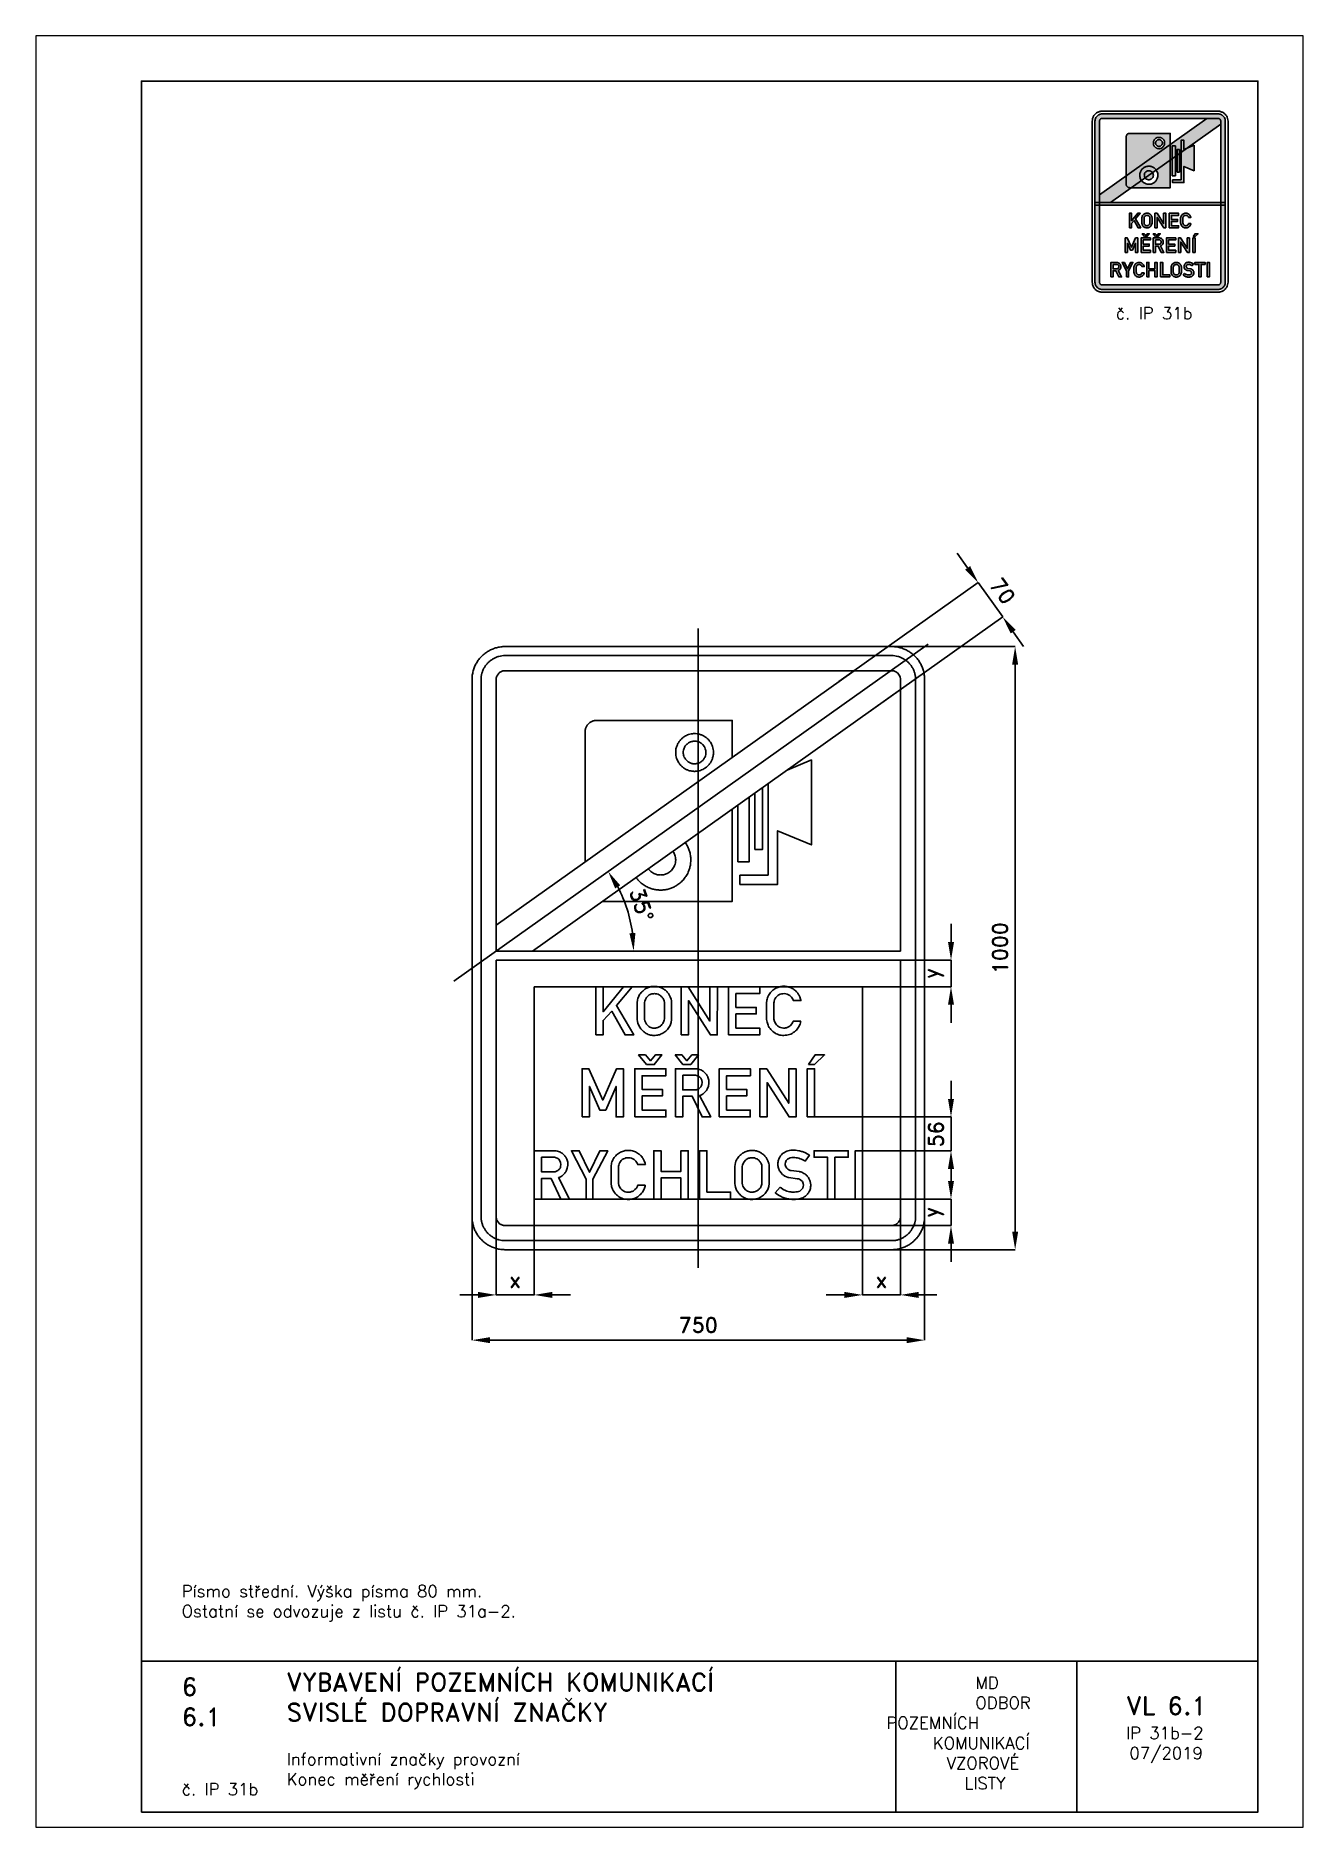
# Paper-space layout 'IP 31b-2' of a CAD drawing. Header units: millimetres. Extents: x 0 to 210, y 0 to 297.
# The model-space entities are those that its viewports show. They can reach past a viewport. Long polylines and large blocks are cut down to what shows.
import ezdxf

# ---------------------------------------------------------------- set-up
doc = ezdxf.new("R2010")
doc.units = ezdxf.units.MM
doc.header["$LTSCALE"] = 5
doc.linetypes.add('ČERCHOVANÁX2', pattern=[2, 1, -0.5, 0, -0.5])
doc.linetypes.add('ČÁRKOVANÁX2', pattern=[1.5, 1, -0.5])
for name, color, linetype in [('Kóty', 2, 'Continuous'), ('Rozpiska', 7, 'Continuous'), ('Značka', 7, 'Continuous')]:
    doc.layers.add(name, color=color, linetype=linetype)
doc.layers.add('Rámeček', color=6, linetype='Continuous', plot=False)
doc.styles.get("Standard").update_dxf_attribs({"font": 'romand.shx', "height": 25})
doc.dimstyles.get("Standard").update_dxf_attribs({"dimtxt": 25, "dimasz": 30, "dimexe": 0.18, "dimexo": 0.0625, "dimgap": 12.5, "dimtad": 1, "dimdec": 0, "dimzin": 0, "dimdsep": 46, "dimtxsty": 'Standard', "dimcen": 0.09, "dimadec": 0, "dimazin": 0, "dimtfac": 1, "dimtdec": 0, "dimtofl": 0, "dimtmove": 0, "dimatfit": 3, "dimfxl": 1, "dimtolj": 1, "dimtzin": 0, "dimarcsym": 0})

psp = doc.layouts.new('IP 31b-2')

# ---------------------------------------------------------------- texts
at = {"layer": 'Rozpiska', "color": 7, "attachment_point": 1}
for s, width, gutter_width, heights, insert, char_height in [('\\pi2.66667;č. IP 31b', 20, 125, [0], (176.3, 252), 2), ('\\PPísmo střední. Výška písma 80 mm.{\\H1.83333x; }\\POstatní se odvozuje z listu č. IP 31a-2.{\\H1.55556x; }', 155.5011, 100, [0], (24.17, 43.46), 2), ('6', 149.0422, 100, [0], (24.17, 24.77), 3), ('{\\C6;VYBAVENÍ POZEMNÍCH KOMUNIKACÍ\\P}SVISLÉ DOPRAVNÍ ZNAČKY{\\H1.34524x; }', 149.0422, 100, [0], (41.56, 25.56), 3), ('\\pi14.7414;{\\C6;MD\\P\\pi2.36044;}ODBOR POZEMNÍCH{\\H1.57143x; }\\P\\pi7.69378;KOMUNIKACÍ{\\H1.5x; }\\P\\pi9.97949;{\\C6;VZOROVÉ\\H1.47619x; \\H0.67742x;\\P\\pi12.93187;LISTY\\H1.26984x; }', 33.1018, 100, [0], (140.95, 24.95), 2), ('\\pi1.03113;{\\H1.5x;\\C6;VL 6.1\\P\\pi0.98347;\\H0.66667x;IP 31b-2\\H1.66666x; \\H0.6x;\\P\\pi1.5549;07/2019\\H1.80159x; }', 16.0623, 100, [0], (179.66, 21.61), 2), ('6.1', 149.0422, 100, [0], (24.17, 19.78), 3), ('{\\C6;Informativní značky provozní\\P}Konec měření rychlosti{\\H1.83333x; }', 149.0422, 100, [0], (41.56, 12.29), 2), ('{\\C6;č. IP 31b}', 15.8293, 100, [2.67], (24.17, 7.28), 2)]:
    psp.add_mtext_dynamic_manual_height_columns(s, width=width, gutter_width=gutter_width, heights=heights, dxfattribs=dict(at, insert=insert, char_height=char_height))

msp = doc.modelspace()

# ---------------------------------------------------------------- texts
at = {"layer": 'Kóty', "char_height": 25, "attachment_point": 5, "rotation": 90}
for s, insert in [('\\A1;y', (389.5, -42)), ('\\A1;56', (393.7, -308.7))]:
    msp.add_mtext(s, dxfattribs=dict(at, insert=insert))

# ---------------------------------------------------------------- blocks, each defined once
blk = doc.blocks.new('*D0')
at = {"layer": 'Defpoints', "color": 0, "transparency": 16777216}
for p in [(-375, -389.6), (375, -399.6), (375, -650)]:
    blk.add_point(p, dxfattribs=at)
at = {"layer": 'Kóty', "color": 0, "lineweight": -2, "transparency": 16777216}
for p, q in [((-375, -389.6), (-375, -650.2)), ((375, -399.6), (375, -650.2)), ((-345, -650), (345, -650))]:
    blk.add_line(p, q, dxfattribs=at)
at = {"layer": 'Kóty', "color": 0, "transparency": 16777216}
for points in [[(-345, -645), (-345, -655), (-375, -650)], [(345, -645), (345, -655), (375, -650)]]:
    blk.add_solid(points, dxfattribs=at)
at = {"layer": 'Kóty', "color": 0, "transparency": 16777216, "insert": (0, -625), "char_height": 25, "attachment_point": 5}
blk.add_mtext('\\A1;750', dxfattribs=at)
blk = doc.blocks.new('*D1')
at = {"layer": 'Defpoints', "color": 0, "transparency": 16777216}
for p in [(276.4, 500), (295.5, -500), (525, -500)]:
    blk.add_point(p, dxfattribs=at)
at = {"layer": 'Kóty', "color": 0, "lineweight": -2, "transparency": 16777216}
for p, q in [((276.4, 500), (525.2, 500)), ((525, 470), (525, -470)), ((295.6, -500), (525.2, -500))]:
    blk.add_line(p, q, dxfattribs=at)
at = {"layer": 'Kóty', "color": 0, "transparency": 16777216}
for points in [[(520, 470), (530, 470), (525, 500)], [(520, -470), (530, -470), (525, -500)]]:
    blk.add_solid(points, dxfattribs=at)
at = {"layer": 'Kóty', "color": 0, "transparency": 16777216, "insert": (500, 0), "char_height": 25, "attachment_point": 5, "rotation": 90}
blk.add_mtext('\\A1;1000', dxfattribs=at)
blk = doc.blocks.new('*D2')
at = {"layer": 'Defpoints', "color": 0, "transparency": 16777216}
for p in [(272, -416), (335, -419.2), (335, -575)]:
    blk.add_point(p, dxfattribs=at)
at = {"layer": 'Kóty', "color": 0, "lineweight": -2, "transparency": 16777216}
for p, q in [((272, -416.1), (272, -575.2)), ((335, -419.3), (335, -575.2)), ((242, -575), (212, -575)), ((365, -575), (395, -575))]:
    blk.add_line(p, q, dxfattribs=at)
at = {"layer": 'Kóty', "color": 0, "transparency": 16777216}
for points in [[(242, -570), (242, -580), (272, -575)], [(365, -570), (365, -580), (335, -575)]]:
    blk.add_solid(points, dxfattribs=at)
at = {"layer": 'Kóty', "color": 0, "transparency": 16777216, "insert": (303.5, -550), "char_height": 25, "attachment_point": 5}
blk.add_mtext('\\A1;x', dxfattribs=at)
blk = doc.blocks.new('*D3')
at = {"layer": 'Defpoints', "color": 0, "transparency": 16777216}
for p in [(-335, -416), (-271.98, -416), (-335, -575)]:
    blk.add_point(p, dxfattribs=at)
at = {"layer": 'Kóty', "color": 0, "lineweight": -2, "transparency": 16777216}
for p, q in [((-335, -416.0625), (-335, -575.18)), ((-271.98, -416.0625), (-271.98, -575.18)), ((-365, -575), (-395, -575)), ((-241.98, -575), (-211.98, -575))]:
    blk.add_line(p, q, dxfattribs=at)
at = {"layer": 'Kóty', "color": 0, "transparency": 16777216}
for points in [[(-365, -570), (-365, -580), (-335, -575)], [(-241.98, -570), (-241.98, -580), (-271.98, -575)]]:
    blk.add_solid(points, dxfattribs=at)
at = {"layer": 'Kóty', "color": 0, "transparency": 16777216, "insert": (-303.49, -550), "char_height": 25, "attachment_point": 5}
blk.add_mtext('\\A1;x', dxfattribs=at)
blk = doc.blocks.new('*D4')
at = {"layer": 'Defpoints', "color": 0, "transparency": 16777216}
for p in [(259.9, -416), (418.7, -416), (262, -460)]:
    blk.add_point(p, dxfattribs=at)
at = {"layer": 'Kóty', "color": 0, "lineweight": -2, "transparency": 16777216}
for p, q in [((418.7, -386), (418.7, -356)), ((259.9, -416), (418.9, -416)), ((262.1, -460), (418.9, -460)), ((418.7, -490), (418.7, -520))]:
    blk.add_line(p, q, dxfattribs=at)
at = {"layer": 'Kóty', "color": 0, "transparency": 16777216}
for points in [[(413.7, -386), (423.7, -386), (418.7, -416)], [(413.7, -490), (423.7, -490), (418.7, -460)]]:
    blk.add_solid(points, dxfattribs=at)
at = {"layer": 'Kóty', "color": 0, "transparency": 16777216, "insert": (389.5, -438), "char_height": 25, "attachment_point": 5, "rotation": 90}
blk.add_mtext('\\A1;y', dxfattribs=at)
blk = doc.blocks.new('*D5')
at = {"layer": 'Defpoints', "color": 0, "transparency": 16777216}
for p in [(504.3, 549), (233.1, 442), (273.7, 385)]:
    blk.add_point(p, dxfattribs=at)
at = {"layer": 'Kóty', "color": 0, "lineweight": -2, "transparency": 16777216}
for p, q in [((446.3, 630.5), (429, 655)), ((233.1, 442), (463.9, 606.2)), ((273.7, 385), (504.5, 549.1)), ((521.7, 524.6), (539.1, 500.1))]:
    blk.add_line(p, q, dxfattribs=at)
at = {"layer": 'Kóty', "color": 0, "transparency": 16777216}
for points in [[(450.4, 633.4), (442.3, 627.6), (463.7, 606.1)], [(525.8, 527.5), (517.6, 521.7), (504.3, 549)]]:
    blk.add_solid(points, dxfattribs=at)
at = {"layer": 'Kóty', "color": 0, "transparency": 16777216, "insert": (504.4, 592), "char_height": 25, "attachment_point": 5, "rotation": 305.4232}
blk.add_mtext('\\A1;70', dxfattribs=at)
blk = doc.blocks.new('*D6')
at = {"layer": 'Defpoints', "color": 0, "transparency": 16777216}
for p in [(381, 504.2), (-112, 41.6), (-335, -5), (335, -5), (-405, -54.8)]:
    blk.add_point(p, dxfattribs=at)
at = {"layer": 'Kóty', "color": 0, "lineweight": -2, "transparency": 16777216}
blk.add_arc((-335, -5), 227.8, 7.5519, 27.8711, dxfattribs=at)
at = {"layer": 'Kóty', "color": 0, "transparency": 16777216}
for points in [[(-137.9, 98.9), (-129.4, 104.1), (-149.4, 127)], [(-104.2, 25.3), (-114.2, 24.6), (-107.2, -5)]]:
    blk.add_solid(points, dxfattribs=at)
at = {"layer": 'Kóty', "color": 0, "transparency": 16777216, "insert": (-94.2, 71.9), "char_height": 25, "attachment_point": 5, "rotation": 287.7115}
blk.add_mtext('\\A1;35°', dxfattribs=at)

# ---------------------------------------------------------------- dimensions: what is measured, and where the dimension line sits
at = {"layer": 'Kóty'}
dim = msp.add_aligned_dim(p1=(233.1, 442), p2=(273.7, 385), distance=283.1, dimstyle='Standard', dxfattribs=at)
dim.commit()
dim.dimension.update_dxf_attribs({"geometry": '*D5', "text_midpoint": (504.4, 592)})
dim = msp.add_angular_dim_2l(base=(-112, 41.6), line1=((381, 504.2), (-405, -54.8)), line2=((-335, -5), (335, -5)), dimstyle='Standard', dxfattribs=at)
dim.commit()
dim.dimension.update_dxf_attribs({"geometry": '*D6', "text_midpoint": (-94.2, 71.9)})
dim = msp.add_linear_dim(base=(525, -500), p1=(276.4, 500), p2=(295.5, -500), angle=90, dimstyle='Standard', dxfattribs=at)
dim.commit()
dim.dimension.update_dxf_attribs({"geometry": '*D1', "text_midpoint": (500, 0)})
dim = msp.add_linear_dim(base=(418.7, -416), p1=(262, -460), p2=(259.9, -416), angle=90, text='y', dimstyle='Standard', dxfattribs=at)
dim.commit()
dim.dimension.update_dxf_attribs({"geometry": '*D4', "text_midpoint": (389.5, -438)})
dim = msp.add_linear_dim(base=(375, -650), p1=(-375, -389.6), p2=(375, -399.6), dimstyle='Standard', dxfattribs=at)
dim.commit()
dim.dimension.update_dxf_attribs({"geometry": '*D0', "text_midpoint": (0, -625)})
for base, p1, p2, picture, middle in [((-335, -575), (-272, -416), (-335, -416), '*D3', (-303.5, -550)), ((335, -575), (272, -416), (335, -419.2), '*D2', (303.5, -550))]:
    dim = msp.add_linear_dim(base=base, p1=p1, p2=p2, text='x', dimstyle='Standard', dxfattribs=at)
    dim.commit()
    dim.dimension.update_dxf_attribs({"geometry": picture, "text_midpoint": middle})

# ---------------------------------------------------------------- linework, layer by layer
at = {"layer": 'Kóty'}
for p, q in [((418.7, 10), (418.7, 40)), ((272, -20), (418.9, -20)), ((272, -64), (418.9, -64)), ((418.7, -94), (418.7, -124)), ((418.7, -220), (418.7, -250)), ((192.8, -280), (418.9, -280)), ((272, -336), (418.9, -336)), ((418.7, -366), (418.7, -396))]:
    msp.add_line(p, q, dxfattribs=at)
for points in [[(463.7, 606.1), (504.5, 549.1)], [(418.7, -64), (418.7, -20)], [(418.7, -336), (418.7, -280)], [(418.7, -460), (418.7, -416)], [(-335, -575), (-272, -575)], [(272, -575), (335, -575)]]:
    msp.add_lwpolyline(points, dxfattribs=at)
for points in [[(413.7, 10), (423.7, 10), (418.7, -20)], [(413.7, -94), (423.7, -94), (418.7, -64)], [(413.7, -250), (423.7, -250), (418.7, -280)], [(413.7, -366), (423.7, -366), (418.7, -336)]]:
    msp.add_solid(points, dxfattribs=at)
at = {"layer": 'Značka', "color": 6, "linetype": 'ČERCHOVANÁX2', "ltscale": 5}
msp.add_line((381, 504.2), (-405, -54.8), dxfattribs=at)
msp.add_lwpolyline([(0, -530), (0, 530)], dxfattribs=at)
at = {"layer": 'Značka', "color": 3}
for points in [[(-320, -500), (-320.2, -500), (-320.4, -500, -0.032179), (-327.5, -499.5, -0.035439), (-334.5, -498.1, -0.036271), (-341.3, -495.8, -0.034425), (-347.6, -492.6, -0.033712), (-353.6, -488.6, -0.034072), (-358.9, -483.9, -0.034199), (-363.6, -478.6, -0.034236), (-367.6, -472.6, -0.034034), (-370.8, -466.3, -0.033396), (-373.1, -459.5, -0.034108), (-374.5, -452.5, -0.036743), (-375, -445.4), (-375, -445.2), (-375, -445), (-375, 445), (-375, 445.2), (-375, 445.4, -0.032171), (-374.5, 452.5, -0.035429), (-373.1, 459.5, -0.036264), (-370.8, 466.3, -0.034432), (-367.6, 472.6, -0.03373), (-363.6, 478.6, -0.034083), (-358.9, 483.9, -0.034228), (-353.6, 488.6, -0.034234), (-347.6, 492.6, -0.034038), (-341.3, 495.8, -0.033409), (-334.5, 498.1, -0.034122), (-327.5, 499.5, -0.036743), (-320.4, 500), (-320.2, 500), (-320, 500), (320, 500), (320.2, 500), (320.4, 500, -0.03217), (327.5, 499.5, -0.035442), (334.5, 498.1, -0.036278), (341.3, 495.8, -0.034429), (347.6, 492.6, -0.033737), (353.6, 488.6, -0.034089), (358.9, 483.9, -0.034238), (363.6, 478.6, -0.034207), (367.6, 472.6, -0.034015), (370.8, 466.3, -0.033444), (373.1, 459.5, -0.034176), (374.5, 452.5, -0.036761), (375, 445.4), (375, 445.2), (375, 445), (375, -445), (375, -445.2), (375, -445.4, -0.032188), (374.5, -452.5, -0.035463), (373.1, -459.5, -0.03625), (370.8, -466.3, -0.034386), (367.6, -472.6, -0.033692), (363.6, -478.6, -0.034079), (358.9, -483.9, -0.034202), (353.6, -488.6, -0.034225), (347.6, -492.6, -0.034056), (341.3, -495.7, -0.033415), (334.5, -498.1, -0.034125), (327.5, -499.5, -0.036744), (320.4, -500), (320.2, -500), (320, -500), (-320, -500)], [(-320, -485), (-320.2, -485), (-320.3, -485, -0.032178), (-325.5, -484.6, -0.035444), (-330.6, -483.6, -0.036267), (-335.5, -481.9, -0.034422), (-340.1, -479.6, -0.033731), (-344.4, -476.7, -0.034071), (-348.3, -473.3, -0.034205), (-351.7, -469.4, -0.034223), (-354.6, -465.1, -0.034048), (-356.9, -460.5, -0.033416), (-358.6, -455.6, -0.034152), (-359.7, -450.5, -0.036741), (-360, -445.3), (-360, -445.2), (-360, -445), (-360, 445), (-360, 445.2), (-360, 445.3, -0.032179), (-359.6, 450.5, -0.035443), (-358.6, 455.6, -0.036259), (-356.9, 460.5, -0.034419), (-354.6, 465.1, -0.033729), (-351.7, 469.4, -0.034073), (-348.3, 473.3, -0.034191), (-344.4, 476.7, -0.034225), (-340.1, 479.6, -0.034056), (-335.5, 481.9, -0.033414), (-330.6, 483.6, -0.034128), (-325.5, 484.6, -0.036743), (-320.3, 485), (-320.2, 485), (-320, 485), (320, 485), (320.2, 485), (320.3, 485, -0.032177), (325.5, 484.6, -0.035443), (330.6, 483.6, -0.036259), (335.5, 481.9, -0.034414), (340.1, 479.6, -0.033745), (344.4, 476.7, -0.034097), (348.3, 473.3, -0.034187), (351.7, 469.4, -0.034206), (354.6, 465.1, -0.034029), (356.9, 460.5, -0.033462), (358.6, 455.6, -0.034127), (359.7, 450.5, -0.036765), (360, 445.3), (360, 445.2), (360, 445), (360, -445), (360, -445.2), (360, -445.3), (359.6, -450.5), (358.6, -455.6), (356.9, -460.5), (354.6, -465.1, -0.03373), (351.7, -469.4, -0.034079), (348.3, -473.3, -0.034235), (344.4, -476.7, -0.034206), (340.1, -479.6, -0.034052), (335.5, -481.9, -0.03342), (330.6, -483.6, -0.034126), (325.5, -484.7, -0.036746), (320.3, -485), (320.2, -485), (320, -485), (-320, -485)], [(335, -5), (335, 445), (335, 445.1), (335, 445.1), (334.9, 447.1), (334.5, 449), (333.8, 450.8), (333, 452.5), (331.9, 454.2), (330.6, 455.6), (329.1, 456.9, 0.034253), (327.5, 458, 0.034022), (325.8, 458.8, 0.033375), (324, 459.5, 0.03415), (322.1, 459.9, 0.036781), (320.1, 460), (320.1, 460), (320, 460), (-320, 460), (-320.1, 460), (-320.1, 460, 0.032212), (-322.1, 459.9, 0.035379), (-324, 459.5, 0.036268), (-325.8, 458.8, 0.034467), (-327.5, 458, 0.033758), (-329.2, 456.9, 0.034066), (-330.6, 455.6, 0.034274), (-331.9, 454.2, 0.03428), (-333, 452.5, 0.034048), (-333.8, 450.8, 0.033404), (-334.5, 449, 0.034121), (-334.9, 447.1, 0.03675), (-335, 445.1), (-335, 445.1), (-335, 445), (-335, -5)], [(-187.5, 142.9), (-187.5, 358.8), (-187.5, 359), (-187.5, 359.2, -0.033371), (-187.3, 361.7, -0.03559), (-186.7, 364.1, -0.036088), (-185.9, 366.4, -0.034709), (-184.7, 368.5, -0.034101), (-183.3, 370.6, -0.034406), (-181.7, 372.4, -0.034498), (-179.8, 373.9, -0.034566), (-177.7, 375.2, -0.034362), (-175.5, 376.3, -0.033899), (-173.1, 377, -0.028188), (-171.2, 377.4, -0.030218), (-169.2, 377.5), (-169, 377.5), (-168.8, 377.5)], [(-6.2, 355.6), (-5.5, 355.6), (-4.7, 355.6, -0.043249), (0.5, 354.9, -0.045774), (5.5, 353.4, -0.04281), (9.8, 351.2, -0.040663), (13.7, 348.4, -0.039734), (17.2, 345.1, -0.040597), (20.1, 341.2, -0.0331), (22, 337.9, -0.032614), (23.4, 334.3, -0.041773), (24.6, 329.4, -0.041968), (25, 324.4, -0.050278), (24.5, 318.4, -0.051386), (22.7, 312.7, -0.041638), (20.6, 308.3, -0.040267), (17.8, 304.4, -0.039734), (14.5, 300.9, -0.040791), (10.6, 298.1, -0.03303), (7.2, 296.2, -0.031713), (3.6, 294.7, -0.035643), (-0.5, 293.6, -0.039808), (-4.7, 293.2, -0.005772), (-5.5, 293.1, -0.001894), (-6.2, 293.1), (-7, 293.1), (-7.8, 293.2, -0.013592), (-9.3, 293.3, -0.0127), (-10.8, 293.5, -0.030283), (-14.5, 294.2, -0.031638), (-18, 295.4, -0.041589), (-22.3, 297.5, -0.040896), (-26.2, 300.3, -0.040456), (-29.7, 303.7, -0.040651), (-32.6, 307.5, -0.033006), (-34.5, 310.9, -0.032615), (-35.9, 314.5, -0.041786), (-37.1, 319.4, -0.041966), (-37.5, 324.4, -0.050259), (-37, 330.4, -0.051368), (-35.2, 336.1, -0.041638), (-33.1, 340.4, -0.040274), (-30.3, 344.3, -0.039717), (-27, 347.8, -0.04074), (-23.1, 350.7, -0.033044), (-19.7, 352.6, -0.03169), (-16.1, 354, -0.035621), (-12, 355.1, -0.039812), (-7.8, 355.6, -0.005845), (-7, 355.6, -0.001897), (-6.2, 355.6)], [(-6.2, 343.1), (-5.8, 343.1), (-5.3, 343.1, -0.043243), (-2.2, 342.7, -0.045789), (0.8, 341.8, -0.042825), (3.4, 340.5, -0.040669), (5.7, 338.8, -0.03973), (7.8, 336.8, -0.040567), (9.5, 334.5, -0.033094), (10.7, 332.5), (11.5, 330.3, -0.041751), (12.3, 327.4, -0.042006), (12.5, 324.4, -0.050258), (12.2, 320.8, -0.051379), (11.1, 317.3, -0.041628), (9.9, 314.7, -0.040248), (8.2, 312.4, -0.039783), (6.2, 310.3, -0.040807), (3.9, 308.6, -0.033064), (1.8, 307.4, -0.031735), (-0.3, 306.6, -0.035644), (-2.8, 305.9, -0.039809), (-5.3, 305.6, -0.005924), (-5.8, 305.6, -0.001848), (-6.2, 305.6), (-6.7, 305.6), (-7.2, 305.6, -0.01361), (-8.1, 305.7), (-9, 305.8, -0.030249), (-11.2, 306.3, -0.031645), (-13.3, 307, -0.041558), (-15.9, 308.3, -0.04086), (-18.2, 310, -0.040415), (-20.3, 312, -0.040691), (-22, 314.3, -0.032976), (-23.2, 316.3), (-24, 318.4, -0.041796), (-24.8, 321.4, -0.041967), (-25, 324.4, -0.050224), (-24.7, 328, -0.051412), (-23.6, 331.4, -0.041657), (-22.4, 334, -0.040308), (-20.7, 336.4, -0.039707), (-18.7, 338.4, -0.040723), (-16.4, 340.2, -0.033064), (-14.3, 341.3, -0.031711), (-12.2, 342.2, -0.035642), (-9.7, 342.8, -0.039809), (-7.2, 343.1, -0.005668), (-6.7, 343.1, -0.001976), (-6.2, 343.1)], [(-21.6, 175, -0.011147), (-20.4, 173.2, -0.033075), (-17.4, 167.8, -0.031718), (-15, 162.1, -0.03564), (-13.3, 155.5, -0.03983), (-12.6, 148.7), (-12.5, 147.5), (-12.5, 146.2), (-12.5, 145), (-12.6, 143.8), (-12.7, 141.4), (-13, 138.9, -0.0303), (-14.2, 133.1, -0.031662), (-16.1, 127.5, -0.041596), (-19.5, 120.6, -0.040828), (-24, 114.3, -0.040451), (-29.4, 108.8, -0.040888), (-35.5, 104.2, -0.032936), (-40.9, 101.1, -0.031707), (-46.7, 98.8, -0.035674), (-53.3, 97, -0.039817), (-60, 96.3, -0.005776), (-61.3, 96.3, -0.001978), (-62.5, 96.2), (-63.7, 96.3, -0.005339), (-65, 96.3, -0.013587), (-67.4, 96.5, -0.012669), (-69.8, 96.8, -0.03028), (-75.6, 98, -0.031648), (-81.2, 99.9, -0.04157), (-88.2, 103.3, -0.040867), (-94.5, 107.8, -0.040413), (-100, 113.1, -0.026245), (-103.1, 117)], [(-41.9, 160.5, -0.009438), (-41.5, 159.7, -0.033119), (-39.9, 157, -0.032634), (-38.8, 154.2, -0.041767), (-37.8, 150.3, -0.041937), (-37.5, 146.2, -0.050259), (-37.9, 141.5, -0.051387), (-39.3, 136.9, -0.041602), (-41, 133.4, -0.040304), (-43.3, 130.3, -0.03973), (-45.9, 127.5, -0.040772), (-49, 125.2, -0.033069), (-51.7, 123.7, -0.031745), (-54.6, 122.5, -0.035643), (-57.9, 121.7, -0.039848), (-61.3, 121.3, -0.005925), (-61.9, 121.3, -0.001976), (-62.5, 121.2), (-63.1, 121.3), (-63.7, 121.3, -0.013615), (-65, 121.4, -0.012694), (-66.2, 121.5, -0.030288), (-69.1, 122.1, -0.031638), (-71.9, 123.1, -0.041578), (-75.3, 124.8, -0.040875), (-78.5, 127, -0.040419), (-81.2, 129.7, -0.024583), (-82.7, 131.5, -0.024583)], [(-335, -20), (-335, -445), (-335, -445.1), (-335, -445.1), (-334.9, -447.1), (-334.5, -449), (-333.8, -450.8), (-333, -452.5), (-331.9, -454.2), (-330.6, -455.6), (-329.2, -456.9), (-327.5, -458, 0.034043), (-325.8, -458.8, 0.033416), (-324, -459.5, 0.034135), (-322.1, -459.9, 0.036749), (-320.1, -460), (-320.1, -460), (-320, -460)], [(-320, -460), (320, -460), (320.1, -460), (320.1, -460, 0.03218), (322.1, -459.9, 0.035425), (324, -459.5, 0.036279), (325.8, -458.8), (327.5, -458), (329.1, -456.9), (330.6, -455.6), (331.9, -454.2), (333, -452.5), (333.8, -450.8), (334.5, -449), (334.9, -447.1), (335, -445.1), (335, -445.1), (335, -445), (335, -20)], [(-101.4, -91.2), (-101.3, -90.5), (-101.3, -89.9), (-100.8, -86.5), (-100, -83.2, -0.066283), (-96.9, -76.6, -0.068488), (-92.2, -71.1, -0.061862), (-87, -67.2, -0.059938), (-81, -64.6, -0.057338), (-74.8, -63.5, -0.057582), (-68.6, -63.7, -0.056915), (-62.6, -65.2, -0.057491), (-57.1, -68.1, -0.055357), (-52.4, -71.8, -0.053451), (-48.7, -76.5), (-46.5, -80.5), (-45, -84.9), (-44.6, -87.2), (-44.3, -89.6), (-44.3, -90), (-44.2, -90.4), (-44.2, -117.2), (-44.3, -117.8), (-44.3, -118.5), (-45.2, -123.4), (-46.9, -128.2, -0.078776), (-51.2, -134.9, -0.073108), (-57.2, -140, -0.060115), (-63, -143, -0.05986), (-69.3, -144.5, -0.071114), (-77.2, -144.4, -0.074192), (-84.8, -142.2, -0.066058), (-90.7, -138.5, -0.061716), (-95.5, -133.6), (-98.3, -129.3), (-100.1, -124.6), (-100.8, -121.5), (-101.2, -118.3), (-101.3, -117.5), (-101.4, -116.8), (-101.4, -91.2)], [(-89.2, -91.2), (-89.2, -116.8), (-89.2, -117.3), (-89.1, -117.8), (-88.7, -120.3), (-87.8, -122.7), (-86, -126), (-83.3, -128.8, 0.059406), (-80.3, -130.9, 0.064327), (-76.8, -132.2, 0.050489), (-73.9, -132.6, 0.044565), (-71, -132.5, 0.073896), (-66.1, -131.2, 0.085014), (-61.8, -128.4, 0.073604), (-59, -125.2), (-57.2, -121.2), (-56.6, -119.3), (-56.3, -117.3), (-56.3, -117), (-56.3, -116.7), (-56.3, -91.3), (-56.3, -90.8), (-56.3, -90.4), (-56.8, -87.6), (-57.8, -84.9, 0.076918), (-60.8, -80.6, 0.083772), (-64.9, -77.5, 0.06986), (-68.8, -75.9, 0.066674), (-72.9, -75.5, 0.088513), (-78.6, -76.5, 0.098105), (-83.5, -79.4), (-85.9, -82.1), (-87.7, -85.2), (-88.7, -87.7), (-89.1, -90.3), (-89.2, -90.8), (-89.2, -91.2)], [(169.8, -121.1), (169.5, -122.6), (169.2, -124.1, -0.074247), (166.1, -131.2, -0.073375), (161, -137.2, -0.087477), (153.2, -142.4, -0.087031), (144.1, -144.6, -0.08178), (135.3, -144.1, -0.08262), (127.2, -140.8, -0.082252), (120.3, -135.2, -0.076584), (115.5, -127.7), (113.8, -123), (113.1, -118.1), (113.1, -117.5), (113.1, -116.9), (113.1, -90), (113.2, -89.2), (113.3, -88.4, -0.076309), (115.3, -80.6, -0.076879), (119.7, -73.8, -0.073294), (125.2, -68.5, -0.069848), (132, -65.1, -0.059233), (138.3, -63.5, -0.060623), (144.8, -63.5, -0.068021), (152, -65.2, -0.066401), (158.5, -68.8, -0.054088), (162.9, -72.6, -0.055431), (166.4, -77.4), (168.2, -80.9), (169.4, -84.6), (169.7, -85.7), (169.9, -86.9), (157.4, -86.9), (156.9, -85.7), (156.4, -84.5), (154.2, -81.3), (151.4, -78.6, 0.078671), (147.1, -76.3, 0.078056), (142.3, -75.5, 0.07332), (137.8, -75.9, 0.073372), (133.6, -77.5, 0.069912), (130.1, -80.1, 0.070305), (127.5, -83.6), (126.4, -85.7), (125.7, -88), (125.4, -89.3), (125.2, -90.7), (125.2, -91), (125.2, -91.4), (125.2, -116.7), (125.3, -117.2), (125.3, -117.7), (126.2, -121.8), (128.2, -125.5, 0.072102), (131, -128.7, 0.068595), (134.5, -131, 0.071781), (138.8, -132.4, 0.073127), (143.3, -132.5, 0.082633), (148.3, -131.3, 0.081842), (152.6, -128.4), (155.1, -125.8), (156.8, -122.6), (157.1, -121.9), (157.4, -121.1), (169.8, -121.1)], [(-38.1, -280), (-38.1, -200), (-4.4, -200), (-3.9, -200), (-3.4, -200, -0.052888), (0.3, -200.6, -0.04524), (3.9, -201.8, -0.068765), (9.3, -205.1, -0.074131), (13.5, -209.6, -0.062872), (16, -214.1), (17.4, -219.1), (17.6, -224), (16.8, -228.8), (14.8, -233.9, -0.063045), (11.6, -238.4), (8.2, -241.4, -0.055219), (4.4, -243.6), (3.3, -244.1), (2.2, -244.5), (20.6, -280), (6.2, -280), (-10.2, -245.7), (-25.9, -245.7), (-25.9, -280), (-38.1, -280)], [(-25.9, -210.8), (-25.9, -235), (-6.3, -235), (-5.8, -235), (-5.3, -235, 0.040791), (-3.1, -234.7, 0.049414), (-0.9, -233.9, 0.110749), (3.2, -230.9, 0.114769), (5.7, -226.3), (6.3, -222.7), (5.7, -219.2), (3.9, -215.7, 0.081205), (1.1, -212.9), (-1.6, -211.5, 0.082121), (-4.5, -210.8), (-4.9, -210.8), (-5.2, -210.8), (-25.9, -210.8)], [(-272, -416), (-272, -336), (-238.3, -336), (-237.8, -336), (-237.3, -336, -0.052865), (-233.6, -336.6, -0.045252), (-230, -337.9, -0.068727), (-224.6, -341.1, -0.074078), (-220.4, -345.6, -0.062828), (-217.9, -350.1), (-216.5, -355.1), (-216.3, -360), (-217.1, -364.8), (-219.1, -369.9, -0.063043), (-222.3, -374.4), (-225.6, -377.4, -0.055162), (-229.5, -379.6), (-230.6, -380.1), (-231.7, -380.5), (-213.3, -416), (-227.7, -416), (-244.1, -381.7), (-259.8, -381.7), (-259.8, -416), (-272, -416)], [(-259.8, -346.8), (-259.8, -371), (-240.2, -371), (-239.7, -371), (-239.2, -371, 0.040798), (-237, -370.7, 0.049442), (-234.8, -369.9, 0.110766), (-230.7, -366.9, 0.114732), (-228.2, -362.3), (-227.6, -358.7), (-228.2, -355.2), (-230, -351.7, 0.081255), (-232.8, -348.9, 0.06708), (-235.5, -347.5, 0.08215), (-238.4, -346.8), (-238.8, -346.8), (-239.1, -346.8), (-259.8, -346.8)], [(-87.9, -393.1), (-88.2, -394.6), (-88.5, -396.1, -0.074275), (-91.6, -403.2, -0.073349), (-96.7, -409.2, -0.087476), (-104.5, -414.4, -0.087039), (-113.6, -416.6, -0.081786), (-122.4, -416.1, -0.082628), (-130.5, -412.8, -0.082253), (-137.4, -407.2, -0.07661), (-142.2, -399.6), (-143.9, -395), (-144.6, -390.1), (-144.6, -389.5), (-144.6, -388.9), (-144.6, -362), (-144.5, -361.2), (-144.4, -360.4, -0.07628), (-142.4, -352.6, -0.076906), (-138.1, -345.8, -0.073266), (-132.5, -340.5, -0.069832), (-125.7, -337.1, -0.059238), (-119.4, -335.5, -0.06063), (-112.9, -335.5, -0.06802), (-105.7, -337.2, -0.066404), (-99.2, -340.8, -0.054032), (-94.8, -344.6, -0.055399), (-91.3, -349.4), (-89.5, -352.9), (-88.3, -356.6), (-88.1, -357.7), (-87.8, -358.9), (-100.3, -358.9), (-100.8, -357.7), (-101.4, -356.5), (-103.5, -353.3), (-106.3, -350.6, 0.078701), (-110.6, -348.3, 0.078044), (-115.4, -347.5, 0.073304), (-119.9, -347.9, 0.073362), (-124.1, -349.5, 0.06994), (-127.6, -352.1, 0.070256), (-130.2, -355.6), (-131.3, -357.7), (-132, -360), (-132.3, -361.3), (-132.5, -362.7), (-132.5, -363), (-132.5, -363.4), (-132.5, -388.7), (-132.4, -389.2), (-132.4, -389.7), (-131.5, -393.8), (-129.6, -397.5, 0.072021), (-126.8, -400.7, 0.068599), (-123.2, -403, 0.071745), (-118.9, -404.4, 0.073122), (-114.4, -404.5, 0.082635), (-109.4, -403.3, 0.081766), (-105.1, -400.4), (-102.7, -397.8), (-100.9, -394.6), (-100.6, -393.9), (-100.3, -393.1), (-87.9, -393.1)], [(60.4, -363.2), (60.5, -362.5), (60.5, -361.9), (61, -358.5), (61.8, -355.2, -0.066284), (64.9, -348.6, -0.068488), (69.6, -343.1, -0.061868), (74.8, -339.2, -0.059934), (80.8, -336.6, -0.057343), (86.9, -335.5, -0.057582), (93.2, -335.7, -0.056901), (99.2, -337.2, -0.057435), (104.7, -340.1, -0.055335), (109.4, -343.8, -0.053481), (113.1, -348.5), (115.3, -352.5), (116.8, -356.9), (117.2, -359.2), (117.5, -361.6), (117.6, -362), (117.6, -362.4), (117.6, -389.2), (117.5, -389.9), (117.5, -390.5), (116.6, -395.4), (114.9, -400.2, -0.078831), (110.7, -406.9, -0.073064), (104.6, -412, -0.060082), (98.8, -415, -0.059845), (92.4, -416.5, -0.07111), (84.6, -416.4, -0.074182), (77.1, -414.1, -0.066036), (71.1, -410.5, -0.061688), (66.3, -405.6), (63.5, -401.3), (61.7, -396.6), (61, -393.5), (60.6, -390.3), (60.5, -389.5), (60.4, -388.8), (60.4, -363.2)], [(72.6, -363.2), (72.6, -388.8), (72.7, -389.3), (72.7, -389.8), (73.1, -392.3), (73.9, -394.7), (75.8, -398), (78.4, -400.8), (81.5, -402.9, 0.064325), (85, -404.2, 0.050529), (87.9, -404.6, 0.04457), (90.8, -404.5, 0.073914), (95.7, -403.2, 0.084961), (99.9, -400.4, 0.073568), (102.8, -397.2), (104.6, -393.2), (105.2, -391.3), (105.4, -389.3), (105.5, -389), (105.5, -388.7), (105.5, -363.3), (105.5, -362.8), (105.5, -362.4), (105, -359.6), (103.9, -356.9, 0.0768), (101, -352.6, 0.083713), (96.9, -349.5, 0.069856), (93, -347.9, 0.066681), (88.9, -347.5, 0.088514), (83.2, -348.5, 0.098107), (78.3, -351.4), (75.9, -354.1), (74.1, -357.2), (73.1, -359.7), (72.7, -362.3), (72.6, -362.8), (72.6, -363.2)], [(135.4, -396.4), (136.2, -397), (137, -397.6), (140.6, -400.1), (144.6, -401.9, 0.032617), (148.9, -403.4, 0.039878), (153.3, -404.3, 0.024472), (156.3, -404.5, 0.014323), (159.4, -404.4, 0.035304), (163.9, -404.1, 0.084117), (168.1, -402.7), (170.1, -401.4), (171.7, -399.7), (173, -397.8), (173.8, -395.5), (174.1, -393), (173.8, -390.4), (172.4, -387.2), (170, -384.7), (167.5, -383.2, 0.059332), (164.7, -382.4), (164.3, -382.4), (164, -382.3), (150.1, -380.5), (149.5, -380.4), (148.9, -380.2), (146.2, -379.3), (143.6, -378.1, -0.062207), (139.7, -375.4), (136.5, -371.9, -0.068784), (133.4, -366.4, -0.072971), (131.9, -360.4, -0.074682), (132.1, -354.2, -0.072227), (134.1, -348.3, -0.094672), (139.2, -341.3, -0.103634), (146.4, -336.8, -0.055187), (151, -335.5, -0.035102), (155.7, -335, -0.02941), (161.1, -335.1, -0.030626), (166.4, -335.9, -0.032954), (172.1, -337.4, -0.029907), (177.6, -339.6), (180.4, -341), (183, -342.6), (183.5, -343), (184, -343.4), (177.2, -353.2), (176.3, -352.7), (175.4, -352.1), (171.1, -350, 0.035471), (166.7, -348.5, 0.037944), (162.1, -347.5, 0.035616), (157.4, -347.3, 0.056949), (152.4, -347.8, 0.118703), (148, -349.8, 0.089569), (145.8, -352.3), (144.4, -355.3), (144, -357.4), (144.1, -359.5), (144.9, -362.4), (146.5, -365), (148.1, -366.6), (150, -367.8), (151, -368.2), (152.1, -368.6), (152.9, -368.7), (153.7, -368.8), (166.9, -370.6), (167.4, -370.6), (167.8, -370.7, -0.057673), (171.6, -371.7, -0.045331), (175, -373.5, -0.06209), (179.6, -377, -0.068452), (183.2, -381.7, -0.06735), (185.4, -386.8), (186.2, -392.4, -0.073547), (185.6, -398.8, -0.075673), (183.1, -404.8, -0.065662), (179.7, -409.2, -0.066679), (175.4, -412.6, -0.056091), (170.7, -414.8, -0.03829), (165.6, -416, -0.042195), (158.4, -416.7, -0.042467), (151.2, -416.2, -0.040694), (144.1, -414.7, -0.03692), (137.4, -412), (133, -409.7), (129, -406.8), (128.3, -406.2), (127.6, -405.6), (135.4, -396.4)]]:
    msp.add_lwpolyline(points, format="xyb", dxfattribs=at)
at = {"layer": 'Značka', "color": 1}
msp.add_lwpolyline([(258.4, 460), (-335, 38), (-335, -5), (-274.6, -5), (335, 428.6), (335, 445), (335, 445.1), (335, 445.1), (335, 445.2), (335, 445.3), (335, 445.7), (335, 446.1), (334.9, 446.6), (334.9, 447.1), (334.8, 447.5), (334.7, 448), (334.6, 448.5), (334.5, 449), (334.3, 449.4), (334.2, 449.9), (334, 450.3), (333.8, 450.8), (333.6, 451.2), (333.4, 451.7), (333.2, 452.1), (333, 452.5), (332.7, 453), (332.5, 453.4), (332.2, 453.8), (331.9, 454.2), (331.6, 454.5), (331.3, 454.9), (330.9, 455.3), (330.6, 455.6), (330.3, 455.9), (329.9, 456.3), (329.5, 456.6), (329.1, 456.9), (328.8, 457.2), (328.4, 457.5), (327.9, 457.7), (327.5, 458), (327.1, 458.2), (326.7, 458.4), (326.2, 458.6), (325.8, 458.8), (325.4, 459), (324.9, 459.2), (324.4, 459.3), (324, 459.5), (323.5, 459.6), (323, 459.7), (322.5, 459.8), (322.1, 459.9), (321.6, 459.9), (321.1, 460), (320.7, 460), (320.3, 460), (320.2, 460), (320.1, 460), (320.1, 460), (320, 460), (258.4, 460)], dxfattribs=at)
at = {"layer": 'Značka', "color": 3}
for points in [[(-168.8, 377.5), (56.2, 377.5), (56.2, 316.2)], [(147.4, 295.2), (187.5, 311.9), (187.5, 171.2), (131.2, 194.7), (131.2, 105.6), (115.6, 105.6), (68.8, 105.6), (68.8, 121.2)], [(68.8, 121.2), (115.6, 121.2), (115.6, 272.6)], [(65.6, 143.1), (84.4, 143.1), (84.4, 250.3)], [(93.8, 163.4), (106.2, 163.4), (106.2, 265.9)], [(93.8, 257), (93.8, 163.4)], [(56.2, 230.3), (56.2, 77.5), (-158.6, 77.5)], [(65.6, 237), (65.6, 143.1)], [(-335, -5), (335, -5)], [(335, -20), (-335, -20)], [(-169.9, -144), (-169.9, -64), (-157.8, -64), (-157.8, -105.5), (-124.2, -64), (-109.9, -64), (-135.7, -95.4), (-107.1, -144), (-121.3, -144), (-143.6, -104.8), (-157.8, -119.8), (-157.8, -144), (-169.9, -144)], [(-28.6, -144), (-28.6, -64), (-17.1, -64), (19.3, -121.1), (19.3, -64), (31.5, -64), (31.4, -144), (20, -144), (-16.4, -87), (-16.4, -144), (-28.6, -144)], [(50.2, -144), (50.2, -64), (101.8, -64), (101.8, -75.5), (62.3, -75.5), (62.3, -98.4), (96, -98.4), (96, -109.1), (62.3, -109.1), (62.3, -132.6), (101.7, -132.6), (101.7, -144), (50.2, -144)], [(-86, -193), (-73, -193), (-60.3, -177), (-71.2, -177.1), (-79.5, -186.7), (-87.8, -177.1), (-98.9, -177), (-86, -193)], [(-25.5, -193), (-12.5, -193), (0.2, -177), (-10.6, -177.1), (-18.9, -186.7), (-27.3, -177.1), (-38.3, -177), (-25.5, -193)], [(182.8, -192.9), (192.5, -192.9), (209.2, -177.1), (193.4, -177.1), (182.8, -192.9)], [(-192.7, -280), (-192.7, -200), (-181.3, -200), (-158.4, -252), (-135.4, -200), (-124, -200), (-124, -280), (-136.2, -280), (-136.2, -229.3), (-153.4, -268.5), (-163.4, -268.5), (-180.5, -229.3), (-180.5, -280), (-192.7, -280)], [(-105.4, -280), (-105.4, -200), (-53.8, -200), (-53.8, -211.5), (-93.2, -211.5), (-93.2, -234.3), (-59.6, -234.3), (-59.6, -245.1), (-93.2, -245.1), (-93.2, -268.6), (-53.8, -268.6), (-53.8, -280), (-105.4, -280)], [(34.6, -280), (34.6, -200), (86.2, -200), (86.2, -211.5), (46.7, -211.5), (46.7, -234.3), (80.3, -234.3), (80.3, -245.1), (46.7, -245.1), (46.7, -268.6), (86.1, -268.6), (86.1, -280), (34.6, -280)], [(101.9, -280), (101.9, -200), (113.3, -200), (149.7, -257.1), (149.7, -200), (161.9, -200), (161.9, -280), (150.4, -280), (113.9, -223), (113.9, -280), (101.9, -280)], [(180.6, -280), (180.6, -200), (192.7, -200), (192.7, -280), (180.6, -280)], [(-186, -416), (-186, -383.1), (-210.3, -336), (-197.4, -336), (-180.3, -371.7), (-163.2, -336), (-150.2, -336), (-174.6, -383.1), (-174.6, -416), (-186, -416)], [(-73.8, -416), (-73.8, -336), (-61.7, -336), (-61.7, -370.3), (-28.8, -370.3), (-28.8, -336), (-16.6, -336), (-16.6, -416), (-28.8, -416), (-28.8, -381.1), (-61.7, -381.1), (-61.7, -416), (-73.8, -416)], [(2, -416), (2, -336), (14.2, -336), (14.2, -404.5), (53.4, -404.5), (53.4, -416), (2, -416)], [(214.2, -416), (214.2, -346.8), (191.9, -346.8), (191.9, -336), (248.5, -336), (248.5, -346.8), (226.3, -346.8), (226.3, -416), (214.2, -416)], [(259.9, -416), (259.9, -336), (272, -336), (272, -416), (259.9, -416)]]:
    msp.add_lwpolyline(points, dxfattribs=at)
at = {"layer": 'Značka', "color": 6, "linetype": 'ČÁRKOVANÁX2', "ltscale": 2.5}
msp.add_lwpolyline([(-272, -416), (-272, -64), (272, -64), (272, -416), (-272, -416)], dxfattribs=at)

msp.set_redraw_order([(e.dxf.handle, doc.entitydb.next_handle()) for e in msp.query("TEXT MTEXT ATTDEF DIMENSION ARC_DIMENSION")])  # texts and dimensions are drawn at this point

# ---------------------------------------------------------------- hatches: boundary and pattern name
at = {"layer": 'Značka'}
h = psp.add_hatch(color=249, dxfattribs=at)
h.dxf.hatch_style = 1
edge = h.paths.add_edge_path()
edge.add_line((176.7, 254.95), (176.7, 254.95))
edge.add_line((176.7, 254.95), (176.69, 254.95))
edge.add_arc((176.7, 256.16), 1.21, 262.3102, 269.6837, ccw=False)
edge.add_arc((176.68, 256.05), 1.1, 254.1881, 262.3089, ccw=False)
edge.add_arc((176.65, 256.03), 1.07, 247.1687, 255.4803, ccw=False)
edge.add_arc((176.68, 256.08), 1.13, 239.3023, 247.1881, ccw=False)
edge.add_line((176.1, 255.11), (175.97, 255.2))
edge.add_line((175.97, 255.2), (175.85, 255.3))
edge.add_line((175.85, 255.3), (175.75, 255.42))
edge.add_line((175.75, 255.42), (175.66, 255.55))
edge.add_line((175.66, 255.55), (175.59, 255.69))
edge.add_line((175.59, 255.69), (175.54, 255.83))
edge.add_line((175.54, 255.83), (175.51, 255.99))
edge.add_line((175.51, 255.99), (175.5, 256.14))
edge.add_line((175.5, 256.14), (175.5, 256.15))
edge.add_line((175.5, 256.15), (175.5, 256.15))
edge.add_line((175.5, 256.15), (175.5, 282.85))
edge.add_line((175.5, 282.85), (175.5, 282.85))
edge.add_line((175.5, 282.85), (175.5, 282.86))
edge.add_line((175.5, 282.86), (175.51, 283.01))
edge.add_line((175.51, 283.01), (175.54, 283.17))
edge.add_line((175.54, 283.17), (175.59, 283.31))
edge.add_line((175.59, 283.31), (175.66, 283.45))
edge.add_line((175.66, 283.45), (175.75, 283.58))
edge.add_line((175.75, 283.58), (175.85, 283.7))
edge.add_line((175.85, 283.7), (175.97, 283.8))
edge.add_arc((176.66, 282.9), 1.14, 119.7604, 127.5952, ccw=False)
edge.add_arc((176.68, 282.9), 1.14, 112.6863, 120.4834, ccw=False)
edge.add_arc((176.69, 282.88), 1.17, 105.0195, 112.6746, ccw=False)
edge.add_arc((176.7, 282.91), 1.14, 98.03, 105.8475, ccw=False)
edge.add_arc((176.68, 282.99), 1.06, 89.6095, 98.026, ccw=False)
edge.add_line((176.69, 284.05), (176.7, 284.05))
edge.add_line((176.7, 284.05), (176.7, 284.05))
edge.add_line((176.7, 284.05), (195.9, 284.05))
edge.add_line((195.9, 284.05), (195.91, 284.05))
edge.add_line((195.91, 284.05), (195.91, 284.05))
edge.add_arc((195.9, 282.84), 1.21, 82.3079, 89.6816, ccw=False)
edge.add_arc((195.92, 282.95), 1.1, 74.1838, 82.3067, ccw=False)
edge.add_arc((195.95, 282.97), 1.07, 67.1763, 75.4854, ccw=False)
edge.add_arc((195.93, 282.91), 1.13, 59.31, 67.1844, ccw=False)
edge.add_line((196.5, 283.89), (196.63, 283.8))
edge.add_line((196.63, 283.8), (196.75, 283.7))
edge.add_line((196.75, 283.7), (196.85, 283.58))
edge.add_line((196.85, 283.58), (196.94, 283.45))
edge.add_line((196.94, 283.45), (197.01, 283.31))
edge.add_line((197.01, 283.31), (197.06, 283.17))
edge.add_line((197.06, 283.17), (197.09, 283.01))
edge.add_line((197.09, 283.01), (197.1, 282.86))
edge.add_line((197.1, 282.86), (197.1, 282.85))
edge.add_line((197.1, 282.85), (197.1, 282.85))
edge.add_line((197.1, 282.85), (197.1, 256.15))
edge.add_line((197.1, 256.15), (197.1, 256.15))
edge.add_line((197.1, 256.15), (197.1, 256.14))
edge.add_line((197.1, 256.14), (197.09, 255.99))
edge.add_line((197.09, 255.99), (197.06, 255.83))
edge.add_line((197.06, 255.83), (197.01, 255.69))
edge.add_line((197.01, 255.69), (196.94, 255.55))
edge.add_line((196.94, 255.55), (196.85, 255.42))
edge.add_line((196.85, 255.42), (196.75, 255.3))
edge.add_line((196.75, 255.3), (196.63, 255.2))
edge.add_line((196.63, 255.2), (196.5, 255.11))
edge.add_line((196.5, 255.11), (196.36, 255.04))
edge.add_arc((195.92, 256.12), 1.17, 285.0226, 292.6756, ccw=False)
edge.add_arc((195.91, 256.09), 1.14, 278.0247, 285.8507, ccw=False)
edge.add_arc((195.92, 256.01), 1.06, 269.6039, 278.0227, ccw=False)
edge.add_line((195.91, 254.95), (195.91, 254.95))
edge.add_line((195.91, 254.95), (195.9, 254.95))
edge.add_line((195.9, 254.95), (176.7, 254.95))
edge = h.paths.add_edge_path(flags=16)
edge.add_line((176.7, 255.7), (195.9, 255.7))
edge.add_line((195.9, 255.7), (195.9, 255.7))
edge.add_line((195.9, 255.7), (195.9, 255.7))
edge.add_arc((195.9, 256.15), 0.452, 270.3346, 277.7033)
edge.add_line((195.96, 255.7), (196.02, 255.72))
edge.add_line((196.02, 255.72), (196.07, 255.73))
edge.add_line((196.07, 255.73), (196.13, 255.76))
edge.add_line((196.13, 255.76), (196.18, 255.79))
edge.add_line((196.18, 255.79), (196.22, 255.83))
edge.add_line((196.22, 255.83), (196.26, 255.88))
edge.add_line((196.26, 255.88), (196.29, 255.92))
edge.add_line((196.29, 255.92), (196.32, 255.98))
edge.add_line((196.32, 255.98), (196.33, 256.03))
edge.add_line((196.33, 256.03), (196.35, 256.09))
edge.add_line((196.35, 256.09), (196.35, 256.15))
edge.add_line((196.35, 256.15), (196.35, 256.15))
edge.add_line((196.35, 256.15), (196.35, 256.15))
edge.add_line((196.35, 256.15), (196.35, 282.85))
edge.add_line((196.35, 282.85), (196.35, 282.85))
edge.add_line((196.35, 282.85), (196.35, 282.85))
edge.add_line((196.35, 282.85), (196.35, 282.91))
edge.add_line((196.35, 282.91), (196.33, 282.97))
edge.add_line((196.33, 282.97), (196.32, 283.02))
edge.add_line((196.32, 283.02), (196.29, 283.08))
edge.add_line((196.29, 283.08), (196.26, 283.12))
edge.add_line((196.26, 283.12), (196.22, 283.17))
edge.add_line((196.22, 283.17), (196.18, 283.21))
edge.add_line((196.18, 283.21), (196.13, 283.24))
edge.add_line((196.13, 283.24), (196.07, 283.27))
edge.add_line((196.07, 283.27), (196.02, 283.28))
edge.add_line((196.02, 283.28), (195.96, 283.3))
edge.add_arc((195.91, 282.9), 0.395, 81.9344, 90.3586)
edge.add_line((195.9, 283.3), (195.9, 283.3))
edge.add_line((195.9, 283.3), (195.9, 283.3))
edge.add_line((195.9, 283.3), (176.7, 283.3))
edge.add_line((176.7, 283.3), (176.7, 283.3))
edge.add_line((176.7, 283.3), (176.7, 283.3))
edge.add_arc((176.7, 282.85), 0.451, 90.3411, 97.7204)
edge.add_arc((176.69, 282.89), 0.414, 97.6561, 105.7702)
edge.add_line((176.58, 283.28), (176.53, 283.27))
edge.add_line((176.53, 283.27), (176.47, 283.24))
edge.add_line((176.47, 283.24), (176.43, 283.21))
edge.add_line((176.43, 283.21), (176.38, 283.17))
edge.add_line((176.38, 283.17), (176.34, 283.12))
edge.add_line((176.34, 283.12), (176.31, 283.08))
edge.add_line((176.31, 283.08), (176.29, 283.02))
edge.add_line((176.29, 283.02), (176.27, 282.97))
edge.add_line((176.27, 282.97), (176.25, 282.91))
edge.add_line((176.25, 282.91), (176.25, 282.85))
edge.add_line((176.25, 282.85), (176.25, 282.85))
edge.add_line((176.25, 282.85), (176.25, 282.85))
edge.add_line((176.25, 282.85), (176.25, 256.15))
edge.add_line((176.25, 256.15), (176.25, 256.15))
edge.add_line((176.25, 256.15), (176.25, 256.15))
edge.add_line((176.25, 256.15), (176.25, 256.09))
edge.add_line((176.25, 256.09), (176.27, 256.03))
edge.add_line((176.27, 256.03), (176.29, 255.98))
edge.add_line((176.29, 255.98), (176.31, 255.92))
edge.add_line((176.31, 255.92), (176.34, 255.88))
edge.add_line((176.34, 255.88), (176.38, 255.83))
edge.add_line((176.38, 255.83), (176.43, 255.79))
edge.add_line((176.43, 255.79), (176.47, 255.76))
edge.add_line((176.47, 255.76), (176.53, 255.73))
edge.add_line((176.53, 255.73), (176.58, 255.72))
edge.add_line((176.58, 255.72), (176.64, 255.7))
edge.add_arc((176.69, 256.1), 0.395, 261.9606, 270.3797)
edge.add_line((176.7, 255.7), (176.7, 255.7))
edge.add_line((176.7, 255.7), (176.7, 255.7))
h = psp.add_hatch(color=10, dxfattribs=at)
h.dxf.hatch_style = 1
h.paths.add_polyline_path([(194.05, 283.3), (176.25, 270.64), (176.25, 269.35), (178.06, 269.35), (196.35, 282.36), (196.35, 282.85), (196.35, 282.85), (196.35, 282.85), (196.35, 282.86), (196.35, 282.86), (196.35, 282.87), (196.35, 282.88), (196.35, 282.9), (196.35, 282.91), (196.34, 282.93), (196.34, 282.94), (196.34, 282.95), (196.33, 282.97), (196.33, 282.98), (196.33, 283), (196.32, 283.01), (196.32, 283.02), (196.31, 283.04), (196.3, 283.05), (196.3, 283.06), (196.29, 283.08), (196.28, 283.09), (196.27, 283.1), (196.27, 283.11), (196.26, 283.12), (196.25, 283.14), (196.24, 283.15), (196.23, 283.16), (196.22, 283.17), (196.21, 283.18), (196.2, 283.19), (196.19, 283.2), (196.18, 283.21), (196.16, 283.22), (196.15, 283.22), (196.14, 283.23), (196.13, 283.24), (196.11, 283.25), (196.1, 283.25), (196.09, 283.26), (196.07, 283.27), (196.06, 283.27), (196.05, 283.28), (196.03, 283.28), (196.02, 283.28), (196.01, 283.29), (195.99, 283.29), (195.98, 283.29), (195.96, 283.3), (195.95, 283.3), (195.93, 283.3), (195.92, 283.3), (195.91, 283.3), (195.91, 283.3), (195.9, 283.3), (195.9, 283.3), (195.9, 283.3)])
h = psp.add_hatch(color=249, dxfattribs=at)
h.dxf.hatch_style = 1
edge = h.paths.add_edge_path(flags=0)
edge.add_line((186.11, 279.79), (186.13, 279.79))
edge.add_line((186.13, 279.79), (186.14, 279.79))
edge.add_arc((186.12, 279.25), 0.543, 77.7311, 87.6369, ccw=False)
edge.add_arc((186.13, 279.28), 0.516, 67.3243, 77.8111, ccw=False)
edge.add_line((186.32, 279.75), (186.4, 279.71))
edge.add_line((186.4, 279.71), (186.47, 279.66))
edge.add_line((186.47, 279.66), (186.54, 279.6))
edge.add_line((186.54, 279.6), (186.59, 279.53))
edge.add_line((186.59, 279.53), (186.62, 279.47))
edge.add_line((186.62, 279.47), (186.65, 279.41))
edge.add_line((186.65, 279.41), (186.67, 279.32))
edge.add_line((186.67, 279.32), (186.68, 279.23))
edge.add_line((186.68, 279.23), (186.67, 279.12))
edge.add_line((186.67, 279.12), (186.63, 279.02))
edge.add_line((186.63, 279.02), (186.6, 278.94))
edge.add_line((186.6, 278.94), (186.55, 278.87))
edge.add_line((186.55, 278.87), (186.49, 278.81))
edge.add_line((186.49, 278.81), (186.42, 278.76))
edge.add_line((186.42, 278.76), (186.36, 278.72))
edge.add_line((186.36, 278.72), (186.29, 278.7))
edge.add_line((186.29, 278.7), (186.22, 278.68))
edge.add_arc((186.13, 279.15), 0.48, 271.6901, 280.8063, ccw=False)
edge.add_line((186.14, 278.67), (186.13, 278.67))
edge.add_line((186.13, 278.67), (186.11, 278.67))
edge.add_line((186.11, 278.67), (186.1, 278.67))
edge.add_line((186.1, 278.67), (186.09, 278.67))
edge.add_line((186.09, 278.67), (186.06, 278.67))
edge.add_line((186.06, 278.67), (186.03, 278.67))
edge.add_arc((186.11, 279.22), 0.552, 254.8968, 261.8271, ccw=False)
edge.add_line((185.97, 278.69), (185.9, 278.71))
edge.add_line((185.9, 278.71), (185.82, 278.75))
edge.add_line((185.82, 278.75), (185.75, 278.8))
edge.add_line((185.75, 278.8), (185.69, 278.86))
edge.add_line((185.69, 278.86), (185.64, 278.93))
edge.add_line((185.64, 278.93), (185.61, 278.99))
edge.add_line((185.61, 278.99), (185.58, 279.05))
edge.add_line((185.58, 279.05), (185.56, 279.14))
edge.add_line((185.56, 279.14), (185.55, 279.23))
edge.add_line((185.55, 279.23), (185.56, 279.34))
edge.add_line((185.56, 279.34), (185.59, 279.44))
edge.add_line((185.59, 279.44), (185.63, 279.52))
edge.add_line((185.63, 279.52), (185.68, 279.59))
edge.add_line((185.68, 279.59), (185.74, 279.65))
edge.add_line((185.74, 279.65), (185.81, 279.7))
edge.add_line((185.81, 279.7), (185.87, 279.74))
edge.add_line((185.87, 279.74), (185.94, 279.77))
edge.add_arc((186.11, 279.26), 0.538, 100.7899, 108.9574, ccw=False)
edge.add_arc((186.1, 279.31), 0.48, 91.7101, 100.8311, ccw=False)
edge.add_line((186.09, 279.79), (186.1, 279.79))
edge.add_line((186.1, 279.79), (186.11, 279.79))
edge = h.paths.add_edge_path(flags=16)
edge.add_line((186.11, 280.17), (186.14, 280.17))
edge.add_line((186.14, 280.17), (186.16, 280.17))
edge.add_arc((186.12, 279.26), 0.907, 77.7425, 87.6482, ccw=False)
edge.add_arc((186.13, 279.31), 0.859, 67.3047, 77.786, ccw=False)
edge.add_arc((186.16, 279.31), 0.848, 58.9882, 68.7936, ccw=False)
edge.add_arc((186.13, 279.27), 0.892, 49.6427, 58.9536, ccw=False)
edge.add_line((186.71, 279.95), (186.82, 279.85))
edge.add_line((186.82, 279.85), (186.9, 279.74))
edge.add_line((186.9, 279.74), (186.96, 279.64))
edge.add_line((186.96, 279.64), (187, 279.53))
edge.add_line((187, 279.53), (187.04, 279.38))
edge.add_line((187.04, 279.38), (187.05, 279.23))
edge.add_line((187.05, 279.23), (187.03, 279.05))
edge.add_line((187.03, 279.05), (186.98, 278.88))
edge.add_line((186.98, 278.88), (186.92, 278.75))
edge.add_line((186.92, 278.75), (186.83, 278.63))
edge.add_line((186.83, 278.63), (186.73, 278.53))
edge.add_line((186.73, 278.53), (186.62, 278.44))
edge.add_line((186.62, 278.44), (186.52, 278.38))
edge.add_line((186.52, 278.38), (186.41, 278.34))
edge.add_arc((186.12, 279.19), 0.898, 280.7759, 288.9397, ccw=False)
edge.add_arc((186.14, 279.1), 0.801, 271.6886, 280.807, ccw=False)
edge.add_line((186.16, 278.29), (186.14, 278.29))
edge.add_line((186.14, 278.29), (186.11, 278.29))
edge.add_line((186.11, 278.29), (186.09, 278.29))
edge.add_line((186.09, 278.29), (186.07, 278.29))
edge.add_arc((186.1, 279.14), 0.841, 264.4167, 267.5299, ccw=False)
edge.add_line((186.02, 278.3), (185.98, 278.3))
edge.add_arc((186.11, 279.21), 0.918, 254.9011, 261.8423, ccw=False)
edge.add_arc((186.1, 279.17), 0.879, 247.6291, 254.8851, ccw=False)
edge.add_arc((186.08, 279.17), 0.872, 239.0425, 248.5708, ccw=False)
edge.add_arc((186.09, 279.19), 0.889, 229.7176, 239.0748, ccw=False)
edge.add_line((185.51, 278.51), (185.41, 278.61))
edge.add_line((185.41, 278.61), (185.32, 278.73))
edge.add_line((185.32, 278.73), (185.27, 278.83))
edge.add_line((185.27, 278.83), (185.22, 278.93))
edge.add_line((185.22, 278.93), (185.19, 279.08))
edge.add_line((185.19, 279.08), (185.18, 279.23))
edge.add_line((185.18, 279.23), (185.19, 279.41))
edge.add_arc((186.05, 279.24), 0.877, 157.3337, 169.1048, ccw=False)
edge.add_line((185.24, 279.58), (185.31, 279.71))
edge.add_line((185.31, 279.71), (185.39, 279.83))
edge.add_line((185.39, 279.83), (185.49, 279.93))
edge.add_line((185.49, 279.93), (185.61, 280.02))
edge.add_line((185.61, 280.02), (185.71, 280.08))
edge.add_line((185.71, 280.08), (185.82, 280.12))
edge.add_arc((186.11, 279.27), 0.899, 100.7775, 108.9381, ccw=False)
edge.add_arc((186.09, 279.37), 0.801, 91.702, 100.8204, ccw=False)
edge.add_line((186.07, 280.17), (186.09, 280.17))
edge.add_line((186.09, 280.17), (186.11, 280.17))
edge = h.paths.add_edge_path(flags=0)
edge.add_line((184.43, 274.64), (184.44, 274.64))
edge.add_line((184.44, 274.64), (184.46, 274.64))
edge.add_arc((184.43, 273.91), 0.725, 77.7388, 87.6434, ccw=False)
edge.add_arc((184.44, 273.95), 0.687, 67.2993, 77.7802, ccw=False)
edge.add_arc((184.46, 273.95), 0.678, 58.9791, 68.7925, ccw=False)
edge.add_line((184.81, 274.53), (184.91, 274.46))
edge.add_line((184.91, 274.46), (184.99, 274.38))
edge.add_line((184.99, 274.38), (185.06, 274.29))
edge.add_line((185.06, 274.29), (185.1, 274.21))
edge.add_line((185.1, 274.21), (185.14, 274.12))
edge.add_line((185.14, 274.12), (185.17, 274.01))
edge.add_line((185.17, 274.01), (185.18, 273.89))
edge.add_line((185.18, 273.89), (185.16, 273.74))
edge.add_line((185.16, 273.74), (185.12, 273.61))
edge.add_line((185.12, 273.61), (185.07, 273.5))
edge.add_line((185.07, 273.5), (185, 273.41))
edge.add_line((185, 273.41), (184.92, 273.33))
edge.add_line((184.92, 273.33), (184.83, 273.26))
edge.add_line((184.83, 273.26), (184.75, 273.21))
edge.add_line((184.75, 273.21), (184.66, 273.18))
edge.add_arc((184.43, 273.85), 0.718, 280.8129, 288.974, ccw=False)
edge.add_arc((184.44, 273.78), 0.639, 271.7024, 280.8287, ccw=False)
edge.add_line((184.46, 273.14), (184.44, 273.14))
edge.add_line((184.44, 273.14), (184.43, 273.14))
edge.add_line((184.43, 273.14), (184.41, 273.14))
edge.add_line((184.41, 273.14), (184.39, 273.14))
edge.add_line((184.39, 273.14), (184.35, 273.14))
edge.add_line((184.35, 273.14), (184.32, 273.15))
edge.add_arc((184.42, 273.87), 0.734, 254.8804, 261.8167, ccw=False)
edge.add_line((184.23, 273.16), (184.14, 273.19))
edge.add_arc((184.4, 273.84), 0.697, 239.017, 248.5438, ccw=False)
edge.add_line((184.04, 273.24), (183.95, 273.31))
edge.add_line((183.95, 273.31), (183.86, 273.39))
edge.add_line((183.86, 273.39), (183.79, 273.48))
edge.add_line((183.79, 273.48), (183.75, 273.56))
edge.add_line((183.75, 273.56), (183.71, 273.65))
edge.add_line((183.71, 273.65), (183.69, 273.77))
edge.add_line((183.69, 273.77), (183.68, 273.89))
edge.add_line((183.68, 273.89), (183.69, 274.03))
edge.add_line((183.69, 274.03), (183.73, 274.17))
edge.add_line((183.73, 274.17), (183.78, 274.27))
edge.add_line((183.78, 274.27), (183.85, 274.37))
edge.add_line((183.85, 274.37), (183.93, 274.45))
edge.add_line((183.93, 274.45), (184.02, 274.52))
edge.add_line((184.02, 274.52), (184.1, 274.56))
edge.add_line((184.1, 274.56), (184.19, 274.6))
edge.add_arc((184.42, 273.92), 0.717, 100.8111, 108.9758, ccw=False)
edge.add_arc((184.41, 274), 0.639, 91.7032, 100.8279, ccw=False)
edge.add_line((184.39, 274.64), (184.41, 274.64))
edge.add_line((184.41, 274.64), (184.43, 274.64))
edge = h.paths.add_edge_path(flags=16)
edge.add_line((184.43, 275.39), (184.46, 275.39))
edge.add_line((184.46, 275.39), (184.5, 275.39))
edge.add_arc((184.44, 273.93), 1.45, 77.754, 87.6592, ccw=False)
edge.add_arc((184.46, 274.01), 1.37, 67.2928, 77.7736, ccw=False)
edge.add_arc((184.5, 274.01), 1.36, 58.9769, 68.7814, ccw=False)
edge.add_arc((184.46, 273.95), 1.43, 49.634, 58.9474, ccw=False)
edge.add_arc((184.46, 273.92), 1.45, 41.5504, 50.6524, ccw=False)
edge.add_arc((184.49, 273.94), 1.41, 32.2313, 41.5772, ccw=False)
edge.add_line((185.69, 274.7), (185.78, 274.53))
edge.add_line((185.78, 274.53), (185.85, 274.36))
edge.add_line((185.85, 274.36), (185.9, 274.16))
edge.add_line((185.9, 274.16), (185.92, 273.96))
edge.add_line((185.92, 273.96), (185.93, 273.92))
edge.add_line((185.93, 273.92), (185.93, 273.89))
edge.add_line((185.93, 273.89), (185.93, 273.85))
edge.add_line((185.93, 273.85), (185.92, 273.81))
edge.add_line((185.92, 273.81), (185.92, 273.74))
edge.add_line((185.92, 273.74), (185.91, 273.67))
edge.add_line((185.91, 273.67), (185.87, 273.49))
edge.add_line((185.87, 273.49), (185.82, 273.33))
edge.add_arc((184.52, 273.84), 1.4, 329.0294, 338.5507, ccw=False)
edge.add_arc((184.5, 273.85), 1.42, 319.716, 329.0708, ccw=False)
edge.add_arc((184.47, 273.83), 1.43, 311.4908, 320.7538, ccw=False)
edge.add_arc((184.48, 273.82), 1.41, 302.1693, 311.5347, ccw=False)
edge.add_arc((184.46, 273.81), 1.42, 295.4894, 303.0373, ccw=False)
edge.add_arc((184.44, 273.86), 1.47, 288.2531, 295.5208, ccw=False)
edge.add_arc((184.43, 273.82), 1.43, 280.7977, 288.973, ccw=False)
edge.add_arc((184.46, 273.67), 1.28, 271.6956, 280.8171, ccw=False)
edge.add_line((184.5, 272.39), (184.46, 272.39))
edge.add_line((184.46, 272.39), (184.43, 272.39))
edge.add_line((184.43, 272.39), (184.39, 272.39))
edge.add_line((184.39, 272.39), (184.35, 272.39))
edge.add_arc((184.41, 273.73), 1.34, 264.3941, 267.5084, ccw=False)
edge.add_line((184.28, 272.39), (184.21, 272.4))
edge.add_arc((184.41, 273.86), 1.47, 254.8902, 261.8258, ccw=False)
edge.add_arc((184.4, 273.8), 1.41, 247.6496, 254.9004, ccw=False)
edge.add_arc((184.37, 273.8), 1.4, 239.0523, 248.5741, ccw=False)
edge.add_arc((184.39, 273.82), 1.42, 229.6847, 239.0434, ccw=False)
edge.add_arc((184.37, 273.84), 1.43, 221.4907, 230.7551, ccw=False)
edge.add_arc((184.36, 273.84), 1.42, 212.2318, 221.5408, ccw=False)
edge.add_line((183.16, 273.08), (183.07, 273.24))
edge.add_line((183.07, 273.24), (183, 273.41))
edge.add_arc((184.37, 273.88), 1.44, 189.2038, 198.7787, ccw=False)
edge.add_arc((184.36, 273.88), 1.44, 179.5456, 189.1578, ccw=False)
edge.add_arc((184.36, 273.9), 1.44, 169.1047, 180.6134, ccw=False)
edge.add_arc((184.33, 273.91), 1.4, 157.3253, 169.0965, ccw=False)
edge.add_arc((184.33, 273.94), 1.39, 148.9623, 158.4979, ccw=False)
edge.add_arc((184.37, 273.92), 1.44, 139.8306, 149.0595, ccw=False)
edge.add_arc((184.4, 273.92), 1.45, 131.546, 140.6469, ccw=False)
edge.add_arc((184.37, 273.95), 1.42, 122.2147, 131.549, ccw=False)
edge.add_arc((184.39, 273.97), 1.41, 115.4873, 123.0554, ccw=False)
edge.add_arc((184.41, 273.91), 1.47, 108.2463, 115.5105, ccw=False)
edge.add_arc((184.42, 273.95), 1.44, 100.8047, 108.966, ccw=False)
edge.add_arc((184.39, 274.11), 1.28, 91.6966, 100.816, ccw=False)
edge.add_line((184.35, 275.39), (184.39, 275.39))
edge.add_line((184.39, 275.39), (184.43, 275.39))
edge = h.paths.add_edge_path()
edge.add_line((181.24, 280.82), (187.99, 280.82))
edge.add_line((187.99, 280.82), (187.99, 271.82))
edge.add_line((187.99, 271.82), (181.24, 271.82))
edge.add_line((181.24, 271.82), (181.23, 271.82))
edge.add_line((181.23, 271.82), (181.22, 271.83))
edge.add_arc((181.24, 272.38), 0.55, 261.1121, 268.7701, ccw=False)
edge.add_arc((181.23, 272.34), 0.519, 253.014, 261.1712, ccw=False)
edge.add_line((181.08, 271.85), (181.01, 271.87))
edge.add_line((181.01, 271.87), (180.94, 271.91))
edge.add_line((180.94, 271.91), (180.88, 271.95))
edge.add_line((180.88, 271.95), (180.83, 272))
edge.add_line((180.83, 272), (180.78, 272.06))
edge.add_line((180.78, 272.06), (180.74, 272.12))
edge.add_line((180.74, 272.12), (180.71, 272.19))
edge.add_line((180.71, 272.19), (180.69, 272.26))
edge.add_line((180.69, 272.26), (180.68, 272.31))
edge.add_line((180.68, 272.31), (180.68, 272.37))
edge.add_line((180.68, 272.37), (180.68, 272.38))
edge.add_line((180.68, 272.38), (180.68, 272.39))
edge.add_line((180.68, 272.39), (180.68, 280.26))
edge.add_line((180.68, 280.26), (180.68, 280.27))
edge.add_line((180.68, 280.27), (180.68, 280.28))
edge.add_line((180.68, 280.28), (180.68, 280.35))
edge.add_line((180.68, 280.35), (180.7, 280.42))
edge.add_line((180.7, 280.42), (180.72, 280.49))
edge.add_line((180.72, 280.49), (180.76, 280.56))
edge.add_line((180.76, 280.56), (180.8, 280.62))
edge.add_line((180.8, 280.62), (180.85, 280.67))
edge.add_line((180.85, 280.67), (180.91, 280.72))
edge.add_line((180.91, 280.72), (180.97, 280.76))
edge.add_line((180.97, 280.76), (181.04, 280.79))
edge.add_line((181.04, 280.79), (181.11, 280.81))
edge.add_line((181.11, 280.81), (181.17, 280.82))
edge.add_arc((181.23, 280.33), 0.491, 90.6607, 97.5849, ccw=False)
edge.add_line((181.22, 280.82), (181.23, 280.82))
edge.add_line((181.23, 280.82), (181.24, 280.82))
h.paths.add_polyline_path([(189.11, 274.4), (189.49, 274.4), (189.49, 278.15), (189.11, 278.15)], flags=17)
h.paths.add_polyline_path([(188.36, 273.14), (189.77, 273.14), (189.77, 279.7), (190.24, 279.7), (190.24, 278.15), (191.93, 278.86), (191.93, 274.64), (190.24, 275.34), (190.24, 272.67), (189.77, 272.67), (188.36, 272.67)])
h.paths.add_polyline_path([(188.27, 273.79), (188.83, 273.79), (188.83, 278.76), (188.27, 278.76)])
h = psp.add_hatch(color=249, dxfattribs=at)
h.dxf.hatch_style = 1
edge = h.paths.add_edge_path()
edge.add_line((186.11, 279.79), (186.13, 279.79))
edge.add_line((186.13, 279.79), (186.14, 279.79))
edge.add_arc((186.12, 279.25), 0.543, 77.7311, 87.6369, ccw=False)
edge.add_arc((186.13, 279.28), 0.516, 67.3243, 77.8111, ccw=False)
edge.add_line((186.32, 279.75), (186.4, 279.71))
edge.add_line((186.4, 279.71), (186.47, 279.66))
edge.add_line((186.47, 279.66), (186.54, 279.6))
edge.add_line((186.54, 279.6), (186.59, 279.53))
edge.add_line((186.59, 279.53), (186.62, 279.47))
edge.add_line((186.62, 279.47), (186.65, 279.41))
edge.add_line((186.65, 279.41), (186.67, 279.32))
edge.add_line((186.67, 279.32), (186.68, 279.23))
edge.add_line((186.68, 279.23), (186.67, 279.12))
edge.add_line((186.67, 279.12), (186.63, 279.02))
edge.add_line((186.63, 279.02), (186.6, 278.94))
edge.add_line((186.6, 278.94), (186.55, 278.87))
edge.add_line((186.55, 278.87), (186.49, 278.81))
edge.add_line((186.49, 278.81), (186.42, 278.76))
edge.add_line((186.42, 278.76), (186.36, 278.72))
edge.add_line((186.36, 278.72), (186.29, 278.7))
edge.add_line((186.29, 278.7), (186.22, 278.68))
edge.add_arc((186.13, 279.15), 0.48, 271.6901, 280.8063, ccw=False)
edge.add_line((186.14, 278.67), (186.13, 278.67))
edge.add_line((186.13, 278.67), (186.11, 278.67))
edge.add_line((186.11, 278.67), (186.1, 278.67))
edge.add_line((186.1, 278.67), (186.09, 278.67))
edge.add_line((186.09, 278.67), (186.06, 278.67))
edge.add_line((186.06, 278.67), (186.03, 278.67))
edge.add_arc((186.11, 279.22), 0.552, 254.8968, 261.8271, ccw=False)
edge.add_line((185.97, 278.69), (185.9, 278.71))
edge.add_line((185.9, 278.71), (185.82, 278.75))
edge.add_line((185.82, 278.75), (185.75, 278.8))
edge.add_line((185.75, 278.8), (185.69, 278.86))
edge.add_line((185.69, 278.86), (185.64, 278.93))
edge.add_line((185.64, 278.93), (185.61, 278.99))
edge.add_line((185.61, 278.99), (185.58, 279.05))
edge.add_line((185.58, 279.05), (185.56, 279.14))
edge.add_line((185.56, 279.14), (185.55, 279.23))
edge.add_line((185.55, 279.23), (185.56, 279.34))
edge.add_line((185.56, 279.34), (185.59, 279.44))
edge.add_line((185.59, 279.44), (185.63, 279.52))
edge.add_line((185.63, 279.52), (185.68, 279.59))
edge.add_line((185.68, 279.59), (185.74, 279.65))
edge.add_line((185.74, 279.65), (185.81, 279.7))
edge.add_line((185.81, 279.7), (185.87, 279.74))
edge.add_line((185.87, 279.74), (185.94, 279.77))
edge.add_arc((186.11, 279.26), 0.538, 100.7899, 108.9574, ccw=False)
edge.add_arc((186.1, 279.31), 0.48, 91.7101, 100.8311, ccw=False)
edge.add_line((186.09, 279.79), (186.1, 279.79))
edge.add_line((186.1, 279.79), (186.11, 279.79))
edge = h.paths.add_edge_path()
edge.add_line((184.43, 274.64), (184.44, 274.64))
edge.add_line((184.44, 274.64), (184.46, 274.64))
edge.add_arc((184.43, 273.91), 0.725, 77.7388, 87.6434, ccw=False)
edge.add_arc((184.44, 273.95), 0.687, 67.2993, 77.7802, ccw=False)
edge.add_arc((184.46, 273.95), 0.678, 58.9791, 68.7925, ccw=False)
edge.add_line((184.81, 274.53), (184.91, 274.46))
edge.add_line((184.91, 274.46), (184.99, 274.38))
edge.add_line((184.99, 274.38), (185.06, 274.29))
edge.add_line((185.06, 274.29), (185.1, 274.21))
edge.add_line((185.1, 274.21), (185.14, 274.12))
edge.add_line((185.14, 274.12), (185.17, 274.01))
edge.add_line((185.17, 274.01), (185.18, 273.89))
edge.add_line((185.18, 273.89), (185.16, 273.74))
edge.add_line((185.16, 273.74), (185.12, 273.61))
edge.add_line((185.12, 273.61), (185.07, 273.5))
edge.add_line((185.07, 273.5), (185, 273.41))
edge.add_line((185, 273.41), (184.92, 273.33))
edge.add_line((184.92, 273.33), (184.83, 273.26))
edge.add_line((184.83, 273.26), (184.75, 273.21))
edge.add_line((184.75, 273.21), (184.66, 273.18))
edge.add_arc((184.43, 273.85), 0.718, 280.8129, 288.974, ccw=False)
edge.add_arc((184.44, 273.78), 0.639, 271.7024, 280.8287, ccw=False)
edge.add_line((184.46, 273.14), (184.44, 273.14))
edge.add_line((184.44, 273.14), (184.43, 273.14))
edge.add_line((184.43, 273.14), (184.41, 273.14))
edge.add_line((184.41, 273.14), (184.39, 273.14))
edge.add_line((184.39, 273.14), (184.35, 273.14))
edge.add_line((184.35, 273.14), (184.32, 273.15))
edge.add_arc((184.42, 273.87), 0.734, 254.8804, 261.8167, ccw=False)
edge.add_line((184.23, 273.16), (184.14, 273.19))
edge.add_arc((184.4, 273.84), 0.697, 239.017, 248.5438, ccw=False)
edge.add_line((184.04, 273.24), (183.95, 273.31))
edge.add_line((183.95, 273.31), (183.86, 273.39))
edge.add_line((183.86, 273.39), (183.79, 273.48))
edge.add_line((183.79, 273.48), (183.75, 273.56))
edge.add_line((183.75, 273.56), (183.71, 273.65))
edge.add_line((183.71, 273.65), (183.69, 273.77))
edge.add_line((183.69, 273.77), (183.68, 273.89))
edge.add_line((183.68, 273.89), (183.69, 274.03))
edge.add_line((183.69, 274.03), (183.73, 274.17))
edge.add_line((183.73, 274.17), (183.78, 274.27))
edge.add_line((183.78, 274.27), (183.85, 274.37))
edge.add_line((183.85, 274.37), (183.93, 274.45))
edge.add_line((183.93, 274.45), (184.02, 274.52))
edge.add_line((184.02, 274.52), (184.1, 274.56))
edge.add_line((184.1, 274.56), (184.19, 274.6))
edge.add_arc((184.42, 273.92), 0.717, 100.8111, 108.9758, ccw=False)
edge.add_arc((184.41, 274), 0.639, 91.7032, 100.8279, ccw=False)
edge.add_line((184.39, 274.64), (184.41, 274.64))
edge.add_line((184.41, 274.64), (184.43, 274.64))
h = psp.add_hatch(color=249, dxfattribs=at)
h.dxf.hatch_style = 1
h.paths.add_polyline_path([(175.5, 268.9), (175.5, 269.35), (197.1, 269.35), (197.1, 268.9)])
h = psp.add_hatch(color=249, dxfattribs=at)
h.dxf.hatch_style = 1
h.paths.add_polyline_path([(191.79, 263.71), (192.08, 263.71), (192.58, 264.19), (192.1, 264.19)])
h.paths.add_polyline_path([(185.54, 263.71), (185.93, 263.71), (186.31, 264.19), (185.98, 264.19), (185.73, 263.9), (185.48, 264.19), (185.15, 264.19)])
h.paths.add_polyline_path([(183.72, 263.71), (184.11, 263.71), (184.49, 264.19), (184.17, 264.19), (183.92, 263.9), (183.67, 264.19), (183.33, 264.19)])
h.paths.add_polyline_path([(194.1, 257.02), (194.1, 259.42), (194.46, 259.42), (194.46, 257.02)])
h.paths.add_polyline_path([(192.73, 257.02), (192.73, 259.1), (192.06, 259.1), (192.06, 259.42), (193.76, 259.42), (193.76, 259.1), (193.09, 259.1), (193.09, 257.02)])
edge = h.paths.add_edge_path()
edge.add_line((190.36, 257.61), (190.39, 257.59))
edge.add_line((190.39, 257.59), (190.41, 257.57))
edge.add_line((190.41, 257.57), (190.52, 257.5))
edge.add_line((190.52, 257.5), (190.64, 257.44))
edge.add_arc((191.04, 258.4), 1.04, 247.2418, 254.7144)
edge.add_arc((190.99, 258.21), 0.847, 254.7098, 263.8444)
edge.add_arc((191.01, 258.28), 0.916, 263.1271, 268.7345)
edge.add_arc((191.03, 258.95), 1.59, 268.737, 272.0194)
edge.add_arc((191.07, 258.33), 0.967, 270.814, 278.9017)
edge.add_arc((191.16, 257.77), 0.399, 278.8226, 298.0555)
edge.add_line((191.34, 257.42), (191.4, 257.46))
edge.add_line((191.4, 257.46), (191.45, 257.51))
edge.add_line((191.45, 257.51), (191.49, 257.57))
edge.add_line((191.49, 257.57), (191.51, 257.63))
edge.add_line((191.51, 257.63), (191.52, 257.71))
edge.add_line((191.52, 257.71), (191.51, 257.79))
edge.add_line((191.51, 257.79), (191.47, 257.88))
edge.add_line((191.47, 257.88), (191.4, 257.96))
edge.add_line((191.4, 257.96), (191.32, 258))
edge.add_arc((191.19, 257.66), 0.369, 67.7187, 81.3006)
edge.add_line((191.24, 258.03), (191.23, 258.03))
edge.add_line((191.23, 258.03), (191.22, 258.03))
edge.add_line((191.22, 258.03), (190.8, 258.08))
edge.add_line((190.8, 258.08), (190.79, 258.09))
edge.add_line((190.79, 258.09), (190.77, 258.09))
edge.add_line((190.77, 258.09), (190.69, 258.12))
edge.add_line((190.69, 258.12), (190.61, 258.16))
edge.add_arc((190.87, 258.67), 0.576, 228.5198, 242.7582, ccw=False)
edge.add_line((190.49, 258.24), (190.4, 258.34))
edge.add_arc((190.94, 258.76), 0.683, 201.7566, 217.4959, ccw=False)
edge.add_arc((190.9, 258.75), 0.64, 185.1846, 201.8788, ccw=False)
edge.add_arc((190.88, 258.76), 0.626, 169.8865, 186.9707, ccw=False)
edge.add_arc((190.91, 258.76), 0.654, 153.3173, 169.8417, ccw=False)
edge.add_arc((190.95, 258.76), 0.691, 133.2644, 154.8973, ccw=False)
edge.add_arc((190.91, 258.81), 0.623, 110.0251, 133.6917, ccw=False)
edge.add_arc((190.94, 258.8), 0.649, 99.4244, 112.0596, ccw=False)
edge.add_arc((191, 258.43), 1.02, 91.3912, 99.4326, ccw=False)
edge.add_arc((191.03, 258.08), 1.37, 85.4979, 92.2362, ccw=False)
edge.add_arc((191.03, 258.14), 1.31, 78.4709, 85.4877, ccw=False)
edge.add_arc((191.04, 258.1), 1.35, 71.5402, 79.0901, ccw=False)
edge.add_arc((190.99, 257.97), 1.49, 64.6917, 71.5439, ccw=False)
edge.add_line((191.63, 259.31), (191.71, 259.27))
edge.add_line((191.71, 259.27), (191.79, 259.22))
edge.add_line((191.79, 259.22), (191.81, 259.21))
edge.add_line((191.81, 259.21), (191.82, 259.2))
edge.add_line((191.82, 259.2), (191.62, 258.9))
edge.add_line((191.62, 258.9), (191.59, 258.92))
edge.add_line((191.59, 258.92), (191.56, 258.94))
edge.add_line((191.56, 258.94), (191.43, 259))
edge.add_arc((191.04, 258.08), 0.999, 66.9106, 75.0366)
edge.add_arc((191.05, 258.16), 0.918, 73.9321, 82.6241)
edge.add_arc((191.04, 258.08), 1, 82.7084, 90.8677)
edge.add_arc((191.01, 258.42), 0.666, 89.0901, 102.1277)
edge.add_arc((190.93, 258.76), 0.31, 101.703, 128.7811)
edge.add_arc((190.91, 258.78), 0.278, 127.1269, 147.5999)
edge.add_line((190.67, 258.93), (190.63, 258.84))
edge.add_line((190.63, 258.84), (190.62, 258.78))
edge.add_line((190.62, 258.78), (190.62, 258.72))
edge.add_line((190.62, 258.72), (190.65, 258.63))
edge.add_line((190.65, 258.63), (190.7, 258.55))
edge.add_line((190.7, 258.55), (190.74, 258.5))
edge.add_line((190.74, 258.5), (190.8, 258.47))
edge.add_line((190.8, 258.47), (190.83, 258.45))
edge.add_line((190.83, 258.45), (190.86, 258.44))
edge.add_line((190.86, 258.44), (190.89, 258.44))
edge.add_line((190.89, 258.44), (190.91, 258.44))
edge.add_line((190.91, 258.44), (191.31, 258.38))
edge.add_line((191.31, 258.38), (191.32, 258.38))
edge.add_line((191.32, 258.38), (191.34, 258.38))
edge.add_arc((191.26, 257.88), 0.502, 68.0545, 81.2576, ccw=False)
edge.add_arc((191.21, 257.75), 0.646, 57.7442, 68.1262, ccw=False)
edge.add_arc((191.19, 257.69), 0.709, 45.1223, 59.3341, ccw=False)
edge.add_arc((191.24, 257.73), 0.64, 29.5506, 45.2141, ccw=False)
edge.add_arc((191.26, 257.72), 0.628, 15.8292, 31.2413, ccw=False)
edge.add_line((191.86, 257.9), (191.89, 257.73))
edge.add_arc((191.22, 257.7), 0.666, -14.1558, 2.6697, ccw=False)
edge.add_arc((191.24, 257.69), 0.647, 328.5182, 345.8281, ccw=False)
edge.add_arc((191.24, 257.67), 0.637, 315.2663, 330.2934, ccw=False)
edge.add_arc((191.25, 257.66), 0.623, 300.1265, 315.3855, ccw=False)
edge.add_arc((191.2, 257.71), 0.692, 288.2867, 301.1283, ccw=False)
edge.add_arc((191.1, 258.03), 1.02, 279.5213, 288.2926, ccw=False)
edge.add_arc((191.03, 258.29), 1.29, 270.8249, 280.4896, ccw=False)
edge.add_arc((191.03, 258.28), 1.28, 261.1079, 270.8347, ccw=False)
edge.add_arc((191.02, 258.33), 1.33, 252.7668, 262.0879, ccw=False)
edge.add_arc((191.06, 258.47), 1.47, 244.3327, 252.7903, ccw=False)
edge.add_line((190.42, 257.14), (190.29, 257.21))
edge.add_line((190.29, 257.21), (190.17, 257.3))
edge.add_line((190.17, 257.3), (190.15, 257.31))
edge.add_line((190.15, 257.31), (190.13, 257.33))
edge.add_line((190.13, 257.33), (190.36, 257.61))
edge = h.paths.add_edge_path()
edge.add_line((188.11, 258.6), (188.11, 258.62))
edge.add_line((188.11, 258.62), (188.12, 258.64))
edge.add_line((188.12, 258.64), (188.13, 258.74))
edge.add_line((188.13, 258.74), (188.16, 258.84))
edge.add_arc((188.95, 258.6), 0.829, 147.513, 162.682, ccw=False)
edge.add_arc((188.93, 258.61), 0.805, 131.872, 147.5439, ccw=False)
edge.add_arc((188.94, 258.64), 0.789, 119.7505, 133.9115, ccw=False)
edge.add_arc((188.95, 258.62), 0.814, 106.0335, 119.753, ccw=False)
edge.add_arc((188.97, 258.61), 0.824, 94.2452, 107.3729, ccw=False)
edge.add_arc((188.97, 258.62), 0.821, 81.1019, 94.2841, ccw=False)
edge.add_arc((188.99, 258.62), 0.817, 69.293, 82.3196, ccw=False)
edge.add_arc((188.99, 258.62), 0.81, 56.2225, 69.3712, ccw=False)
edge.add_arc((189, 258.61), 0.813, 44.7065, 57.3753, ccw=False)
edge.add_arc((188.98, 258.59), 0.843, 32.5013, 44.7466, ccw=False)
edge.add_line((189.69, 259.04), (189.76, 258.92))
edge.add_line((189.76, 258.92), (189.8, 258.79))
edge.add_line((189.8, 258.79), (189.82, 258.72))
edge.add_line((189.82, 258.72), (189.83, 258.65))
edge.add_line((189.83, 258.65), (189.83, 258.64))
edge.add_line((189.83, 258.64), (189.83, 258.63))
edge.add_line((189.83, 258.63), (189.83, 257.82))
edge.add_line((189.83, 257.82), (189.83, 257.8))
edge.add_line((189.83, 257.8), (189.82, 257.79))
edge.add_line((189.82, 257.79), (189.8, 257.64))
edge.add_line((189.8, 257.64), (189.75, 257.49))
edge.add_arc((189.05, 257.8), 0.759, 318.4186, 336.4482, ccw=False)
edge.add_arc((189, 257.84), 0.823, 301.8942, 318.6094, ccw=False)
edge.add_arc((188.98, 257.82), 0.816, 290.1732, 303.9264, ccw=False)
edge.add_arc((188.98, 257.82), 0.817, 276.4746, 290.1737, ccw=False)
edge.add_arc((188.96, 257.83), 0.834, 261.4603, 277.7301, ccw=False)
edge.add_arc((188.96, 257.8), 0.799, 244.6055, 261.5757, ccw=False)
edge.add_arc((188.93, 257.8), 0.791, 231.1086, 246.221, ccw=False)
edge.add_arc((188.97, 257.84), 0.847, 217.022, 231.1421, ccw=False)
edge.add_line((188.29, 257.33), (188.21, 257.46))
edge.add_line((188.21, 257.46), (188.15, 257.6))
edge.add_line((188.15, 257.6), (188.13, 257.7))
edge.add_line((188.13, 257.7), (188.12, 257.79))
edge.add_line((188.12, 257.79), (188.12, 257.81))
edge.add_line((188.12, 257.81), (188.11, 257.84))
edge.add_line((188.11, 257.84), (188.11, 258.6))
edge = h.paths.add_edge_path(flags=16)
edge.add_line((188.48, 258.6), (188.48, 257.84))
edge.add_line((188.48, 257.84), (188.48, 257.82))
edge.add_line((188.48, 257.82), (188.48, 257.81))
edge.add_line((188.48, 257.81), (188.49, 257.73))
edge.add_line((188.49, 257.73), (188.52, 257.66))
edge.add_line((188.52, 257.66), (188.58, 257.56))
edge.add_line((188.58, 257.56), (188.65, 257.48))
edge.add_line((188.65, 257.48), (188.75, 257.41))
edge.add_arc((188.95, 257.8), 0.433, 242.2751, 256.997)
edge.add_arc((188.96, 257.79), 0.432, 255.7132, 267.2838)
edge.add_arc((188.96, 257.85), 0.491, 267.2771, 277.485)
edge.add_arc((188.97, 257.88), 0.519, 276.4443, 293.3533)
edge.add_arc((188.99, 257.82), 0.45, 293.1833, 312.6082)
edge.add_arc((189.01, 257.82), 0.444, 310.6712, 327.5013)
edge.add_line((189.38, 257.58), (189.44, 257.7))
edge.add_line((189.44, 257.7), (189.46, 257.76))
edge.add_line((189.46, 257.76), (189.46, 257.82))
edge.add_line((189.46, 257.82), (189.46, 257.83))
edge.add_line((189.46, 257.83), (189.46, 257.84))
edge.add_line((189.46, 257.84), (189.46, 258.6))
edge.add_line((189.46, 258.6), (189.46, 258.62))
edge.add_line((189.46, 258.62), (189.46, 258.63))
edge.add_line((189.46, 258.63), (189.45, 258.71))
edge.add_line((189.45, 258.71), (189.42, 258.79))
edge.add_arc((188.96, 258.57), 0.513, 25.7279, 43.2948)
edge.add_arc((188.99, 258.6), 0.467, 43.1436, 62.2845)
edge.add_arc((188.98, 258.63), 0.446, 60.0263, 76.0102)
edge.add_arc((188.98, 258.61), 0.471, 76.0027, 91.2622)
edge.add_arc((188.97, 258.58), 0.493, 89.8511, 110.0844)
edge.add_arc((188.95, 258.63), 0.441, 109.7746, 132.1873)
edge.add_line((188.65, 258.96), (188.58, 258.88))
edge.add_line((188.58, 258.88), (188.52, 258.78))
edge.add_line((188.52, 258.78), (188.49, 258.71))
edge.add_line((188.49, 258.71), (188.48, 258.63))
edge.add_line((188.48, 258.63), (188.48, 258.62))
edge.add_line((188.48, 258.62), (188.48, 258.6))
h.paths.add_polyline_path([(186.36, 257.02), (186.36, 259.42), (186.73, 259.42), (186.73, 257.36), (187.9, 257.36), (187.9, 257.02)])
h.paths.add_polyline_path([(184.09, 257.02), (184.09, 259.42), (184.45, 259.42), (184.45, 258.39), (185.44, 258.39), (185.44, 259.42), (185.8, 259.42), (185.8, 257.02), (185.44, 257.02), (185.44, 258.07), (184.45, 258.07), (184.45, 257.02)])
edge = h.paths.add_edge_path()
edge.add_line((183.66, 257.71), (183.66, 257.66))
edge.add_line((183.66, 257.66), (183.64, 257.62))
edge.add_arc((182.88, 257.82), 0.787, 328.0175, 345.0089, ccw=False)
edge.add_arc((182.87, 257.83), 0.806, 311.3192, 328.0994, ccw=False)
edge.add_arc((182.84, 257.81), 0.811, 293.5836, 313.5808, ccw=False)
edge.add_arc((182.84, 257.81), 0.814, 273.8231, 293.7208, ccw=False)
edge.add_arc((182.81, 257.81), 0.813, 257.2529, 275.9552, ccw=False)
edge.add_arc((182.8, 257.8), 0.801, 238.4663, 257.3603, ccw=False)
edge.add_arc((182.79, 257.82), 0.815, 221.2779, 240.0865, ccw=False)
edge.add_arc((182.84, 257.87), 0.879, 203.9134, 221.4369, ccw=False)
edge.add_line((182.03, 257.51), (181.98, 257.65))
edge.add_line((181.98, 257.65), (181.96, 257.8))
edge.add_line((181.96, 257.8), (181.96, 257.82))
edge.add_line((181.96, 257.82), (181.96, 257.83))
edge.add_line((181.96, 257.83), (181.96, 258.64))
edge.add_line((181.96, 258.64), (181.97, 258.66))
edge.add_line((181.97, 258.66), (181.97, 258.69))
edge.add_arc((182.76, 258.6), 0.796, 156.4545, 173.9027, ccw=False)
edge.add_arc((182.76, 258.61), 0.796, 139.0571, 156.6479, ccw=False)
edge.add_arc((182.78, 258.64), 0.786, 124.8161, 141.5776, ccw=False)
edge.add_arc((182.8, 258.61), 0.822, 108.9124, 124.8908, ccw=False)
edge.add_arc((182.82, 258.61), 0.826, 97.0293, 110.5898, ccw=False)
edge.add_arc((182.82, 258.64), 0.805, 83.1934, 97.0719, ccw=False)
edge.add_arc((182.83, 258.62), 0.818, 68.7987, 84.3638, ccw=False)
edge.add_arc((182.83, 258.6), 0.839, 53.703, 68.8994, ccw=False)
edge.add_arc((182.86, 258.6), 0.821, 42.8242, 55.1953, ccw=False)
edge.add_arc((182.87, 258.62), 0.799, 30.2653, 42.9488, ccw=False)
edge.add_line((183.56, 259.02), (183.62, 258.91))
edge.add_line((183.62, 258.91), (183.65, 258.8))
edge.add_line((183.65, 258.8), (183.66, 258.77))
edge.add_line((183.66, 258.77), (183.67, 258.73))
edge.add_line((183.67, 258.73), (183.29, 258.73))
edge.add_line((183.29, 258.73), (183.28, 258.77))
edge.add_line((183.28, 258.77), (183.26, 258.81))
edge.add_line((183.26, 258.81), (183.2, 258.9))
edge.add_line((183.2, 258.9), (183.11, 258.98))
edge.add_arc((182.83, 258.61), 0.466, 52.8756, 70.8755)
edge.add_arc((182.83, 258.61), 0.47, 70.7247, 88.5749)
edge.add_arc((182.81, 258.61), 0.466, 86.6581, 103.4283)
edge.add_arc((182.81, 258.61), 0.465, 103.3745, 120.1578)
edge.add_arc((182.8, 258.6), 0.47, 118.5951, 134.598)
edge.add_arc((182.8, 258.6), 0.465, 134.5793, 150.6545)
edge.add_line((182.39, 258.83), (182.36, 258.77))
edge.add_line((182.36, 258.77), (182.34, 258.7))
edge.add_line((182.34, 258.7), (182.33, 258.66))
edge.add_line((182.33, 258.66), (182.33, 258.62))
edge.add_line((182.33, 258.62), (182.33, 258.61))
edge.add_line((182.33, 258.61), (182.33, 258.6))
edge.add_line((182.33, 258.6), (182.33, 257.84))
edge.add_line((182.33, 257.84), (182.33, 257.82))
edge.add_line((182.33, 257.82), (182.33, 257.81))
edge.add_line((182.33, 257.81), (182.36, 257.69))
edge.add_line((182.36, 257.69), (182.41, 257.57))
edge.add_arc((182.79, 257.82), 0.443, 212.9701, 229.4476)
edge.add_arc((182.8, 257.83), 0.467, 229.4664, 245.1635)
edge.add_arc((182.82, 257.83), 0.472, 243.4304, 259.845)
edge.add_arc((182.82, 257.82), 0.463, 259.786, 276.5146)
edge.add_arc((182.83, 257.83), 0.471, 274.9822, 293.8778)
edge.add_arc((182.83, 257.84), 0.476, 293.7495, 312.4473)
edge.add_line((183.15, 257.49), (183.22, 257.57))
edge.add_line((183.22, 257.57), (183.27, 257.66))
edge.add_line((183.27, 257.66), (183.28, 257.68))
edge.add_line((183.28, 257.68), (183.29, 257.71))
edge.add_line((183.29, 257.71), (183.66, 257.71))
h.paths.add_polyline_path([(180.72, 257.02), (180.72, 258.01), (179.99, 259.42), (180.38, 259.42), (180.89, 258.35), (181.41, 259.42), (181.79, 259.42), (181.06, 258.01), (181.06, 257.02)])
edge = h.paths.add_edge_path()
edge.add_line((178.14, 257.02), (178.14, 259.42))
edge.add_line((178.14, 259.42), (179.15, 259.42))
edge.add_line((179.15, 259.42), (179.17, 259.42))
edge.add_line((179.17, 259.42), (179.18, 259.42))
edge.add_arc((179.16, 258.88), 0.541, 75.6406, 87.7452, ccw=False)
edge.add_arc((179.14, 258.79), 0.638, 65.2887, 75.6525, ccw=False)
edge.add_arc((179.13, 258.74), 0.684, 51.1573, 66.8837, ccw=False)
edge.add_arc((179.17, 258.77), 0.633, 34.2903, 51.2368, ccw=False)
edge.add_arc((179.19, 258.76), 0.62, 21.8483, 36.2286, ccw=False)
edge.add_line((179.76, 259), (179.8, 258.85))
edge.add_line((179.8, 258.85), (179.81, 258.7))
edge.add_line((179.81, 258.7), (179.79, 258.56))
edge.add_line((179.79, 258.56), (179.73, 258.4))
edge.add_arc((179.15, 258.72), 0.659, 316.7946, 331.224, ccw=False)
edge.add_line((179.63, 258.27), (179.53, 258.18))
edge.add_arc((179.17, 258.67), 0.609, 293.6148, 306.2442, ccw=False)
edge.add_line((179.42, 258.11), (179.38, 258.1))
edge.add_line((179.38, 258.1), (179.35, 258.08))
edge.add_line((179.35, 258.08), (179.9, 257.02))
edge.add_line((179.9, 257.02), (179.47, 257.02))
edge.add_line((179.47, 257.02), (178.98, 258.05))
edge.add_line((178.98, 258.05), (178.51, 258.05))
edge.add_line((178.51, 258.05), (178.51, 257.02))
edge.add_line((178.51, 257.02), (178.14, 257.02))
edge = h.paths.add_edge_path(flags=16)
edge.add_line((178.51, 259.1), (178.51, 258.37))
edge.add_line((178.51, 258.37), (179.1, 258.37))
edge.add_line((179.1, 258.37), (179.11, 258.37))
edge.add_line((179.11, 258.37), (179.12, 258.37))
edge.add_arc((179.1, 258.78), 0.414, 274.0096, 283.3547)
edge.add_arc((179.11, 258.72), 0.344, 283.3184, 294.6404)
edge.add_arc((179.11, 258.73), 0.355, 293.565, 318.8476)
edge.add_arc((179.12, 258.72), 0.344, 318.2995, 344.4796)
edge.add_line((179.46, 258.63), (179.47, 258.74))
edge.add_line((179.47, 258.74), (179.45, 258.84))
edge.add_line((179.45, 258.84), (179.4, 258.95))
edge.add_arc((179.11, 258.73), 0.368, 36.5485, 55.1299)
edge.add_arc((179.11, 258.76), 0.342, 53.1021, 68.4527)
edge.add_arc((179.13, 258.82), 0.275, 68.301, 87.0863)
edge.add_line((179.15, 259.1), (179.14, 259.1))
edge.add_line((179.14, 259.1), (179.13, 259.1))
edge.add_line((179.13, 259.1), (178.51, 259.1))
h.paths.add_polyline_path([(191.72, 261.1), (191.72, 263.5), (192.08, 263.5), (192.08, 261.1)])
h.paths.add_polyline_path([(189.36, 261.1), (189.36, 263.5), (189.7, 263.5), (190.79, 261.79), (190.79, 263.5), (191.16, 263.5), (191.16, 261.1), (190.81, 261.1), (189.72, 262.81), (189.72, 261.1)])
h.paths.add_polyline_path([(187.34, 261.1), (187.34, 263.5), (188.89, 263.5), (188.89, 263.15), (187.7, 263.15), (187.7, 262.47), (188.71, 262.47), (188.71, 262.15), (187.7, 262.15), (187.7, 261.44), (188.88, 261.44), (188.88, 261.1)])
edge = h.paths.add_edge_path()
edge.add_line((185.16, 261.1), (185.16, 263.5))
edge.add_line((185.16, 263.5), (186.17, 263.5))
edge.add_line((186.17, 263.5), (186.18, 263.5))
edge.add_line((186.18, 263.5), (186.2, 263.5))
edge.add_arc((186.18, 262.96), 0.542, 75.6598, 87.7695, ccw=False)
edge.add_arc((186.15, 262.86), 0.638, 65.29, 75.6512, ccw=False)
edge.add_arc((186.15, 262.82), 0.684, 51.1529, 66.888, ccw=False)
edge.add_arc((186.18, 262.86), 0.632, 34.2166, 51.1751, ccw=False)
edge.add_arc((186.21, 262.84), 0.62, 21.9401, 36.3304, ccw=False)
edge.add_line((186.78, 263.08), (186.82, 262.93))
edge.add_line((186.82, 262.93), (186.83, 262.78))
edge.add_line((186.83, 262.78), (186.81, 262.64))
edge.add_line((186.81, 262.64), (186.75, 262.48))
edge.add_arc((186.17, 262.8), 0.658, 316.8786, 331.3083, ccw=False)
edge.add_line((186.65, 262.35), (186.55, 262.26))
edge.add_arc((186.19, 262.75), 0.607, 293.6724, 306.3149, ccw=False)
edge.add_line((186.43, 262.19), (186.4, 262.18))
edge.add_line((186.4, 262.18), (186.37, 262.16))
edge.add_line((186.37, 262.16), (186.92, 261.1))
edge.add_line((186.92, 261.1), (186.49, 261.1))
edge.add_line((186.49, 261.1), (186, 262.13))
edge.add_line((186, 262.13), (185.52, 262.13))
edge.add_line((185.52, 262.13), (185.52, 261.1))
edge.add_line((185.52, 261.1), (185.16, 261.1))
edge = h.paths.add_edge_path(flags=16)
edge.add_line((185.52, 263.18), (185.52, 262.45))
edge.add_line((185.52, 262.45), (186.11, 262.45))
edge.add_line((186.11, 262.45), (186.13, 262.45))
edge.add_line((186.13, 262.45), (186.14, 262.45))
edge.add_arc((186.11, 262.86), 0.414, 274.0104, 283.3539)
edge.add_arc((186.13, 262.8), 0.344, 283.3215, 294.6373)
edge.add_arc((186.13, 262.81), 0.355, 293.5669, 318.8457)
edge.add_arc((186.14, 262.8), 0.344, 318.2953, 344.4838)
edge.add_line((186.47, 262.71), (186.49, 262.82))
edge.add_line((186.49, 262.82), (186.47, 262.92))
edge.add_line((186.47, 262.92), (186.42, 263.03))
edge.add_arc((186.12, 262.81), 0.368, 36.5541, 55.1243)
edge.add_line((186.33, 263.11), (186.25, 263.16))
edge.add_arc((186.15, 262.9), 0.275, 68.3044, 87.083)
edge.add_line((186.17, 263.18), (186.15, 263.18))
edge.add_line((186.15, 263.18), (186.14, 263.18))
edge.add_line((186.14, 263.18), (185.52, 263.18))
h.paths.add_polyline_path([(183.14, 261.1), (183.14, 263.5), (184.69, 263.5), (184.69, 263.15), (183.5, 263.15), (183.5, 262.47), (184.51, 262.47), (184.51, 262.15), (183.5, 262.15), (183.5, 261.44), (184.69, 261.44), (184.69, 261.1)])
h.paths.add_polyline_path([(180.52, 261.1), (180.52, 263.5), (180.86, 263.5), (181.55, 261.94), (182.24, 263.5), (182.58, 263.5), (182.58, 261.1), (182.21, 261.1), (182.21, 262.62), (181.7, 261.45), (181.4, 261.45), (180.88, 262.62), (180.88, 261.1)])
edge = h.paths.add_edge_path()
edge.add_line((191.4, 265.87), (191.39, 265.82))
edge.add_line((191.39, 265.82), (191.38, 265.78))
edge.add_arc((190.62, 265.98), 0.788, 328.0207, 345.0057, ccw=False)
edge.add_arc((190.6, 265.99), 0.806, 311.3148, 328.1009, ccw=False)
edge.add_arc((190.57, 265.97), 0.811, 293.583, 313.5805, ccw=False)
edge.add_arc((190.57, 265.97), 0.814, 273.8246, 293.7205, ccw=False)
edge.add_arc((190.54, 265.97), 0.813, 257.2575, 275.9584, ccw=False)
edge.add_arc((190.54, 265.96), 0.801, 238.4671, 257.3594, ccw=False)
edge.add_arc((190.52, 265.98), 0.815, 221.276, 240.0844, ccw=False)
edge.add_arc((190.57, 266.03), 0.879, 203.8626, 221.3802, ccw=False)
edge.add_line((189.77, 265.67), (189.71, 265.81))
edge.add_line((189.71, 265.81), (189.69, 265.96))
edge.add_line((189.69, 265.96), (189.69, 265.98))
edge.add_line((189.69, 265.98), (189.7, 265.99))
edge.add_line((189.7, 265.99), (189.7, 266.8))
edge.add_line((189.7, 266.8), (189.7, 266.82))
edge.add_line((189.7, 266.82), (189.7, 266.85))
edge.add_arc((190.49, 266.76), 0.796, 156.4511, 173.9061, ccw=False)
edge.add_arc((190.49, 266.77), 0.797, 139.0601, 156.6449, ccw=False)
edge.add_arc((190.51, 266.8), 0.786, 124.8129, 141.5808, ccw=False)
edge.add_arc((190.53, 266.77), 0.822, 108.9106, 124.8926, ccw=False)
edge.add_arc((190.55, 266.77), 0.826, 97.0299, 110.5892, ccw=False)
edge.add_arc((190.55, 266.8), 0.805, 83.1942, 97.071, ccw=False)
edge.add_arc((190.56, 266.78), 0.818, 68.7987, 84.3639, ccw=False)
edge.add_arc((190.56, 266.76), 0.839, 53.7034, 68.899, ccw=False)
edge.add_arc((190.59, 266.76), 0.821, 42.8814, 55.2654, ccw=False)
edge.add_arc((190.6, 266.78), 0.798, 30.1835, 42.8742, ccw=False)
edge.add_line((191.29, 267.18), (191.35, 267.07))
edge.add_line((191.35, 267.07), (191.38, 266.96))
edge.add_line((191.38, 266.96), (191.39, 266.93))
edge.add_line((191.39, 266.93), (191.4, 266.89))
edge.add_line((191.4, 266.89), (191.02, 266.89))
edge.add_line((191.02, 266.89), (191.01, 266.93))
edge.add_line((191.01, 266.93), (190.99, 266.97))
edge.add_line((190.99, 266.97), (190.93, 267.06))
edge.add_line((190.93, 267.06), (190.84, 267.14))
edge.add_arc((190.56, 266.77), 0.467, 52.8791, 70.872)
edge.add_arc((190.56, 266.77), 0.47, 70.7234, 88.5762)
edge.add_arc((190.54, 266.77), 0.466, 86.6564, 103.43)
edge.add_arc((190.54, 266.77), 0.465, 103.3733, 120.1589)
edge.add_arc((190.53, 266.76), 0.47, 118.5982, 134.5948)
edge.add_arc((190.53, 266.76), 0.464, 134.5738, 150.66)
edge.add_line((190.13, 266.99), (190.09, 266.93))
edge.add_line((190.09, 266.93), (190.07, 266.86))
edge.add_line((190.07, 266.86), (190.06, 266.82))
edge.add_line((190.06, 266.82), (190.06, 266.78))
edge.add_line((190.06, 266.78), (190.06, 266.77))
edge.add_line((190.06, 266.77), (190.06, 266.76))
edge.add_line((190.06, 266.76), (190.06, 266))
edge.add_line((190.06, 266), (190.06, 265.98))
edge.add_line((190.06, 265.98), (190.06, 265.97))
edge.add_line((190.06, 265.97), (190.09, 265.85))
edge.add_line((190.09, 265.85), (190.15, 265.74))
edge.add_arc((190.52, 265.98), 0.443, 212.9608, 229.4569)
edge.add_arc((190.53, 265.99), 0.467, 229.4669, 245.163)
edge.add_arc((190.55, 265.99), 0.471, 243.4263, 259.8491)
edge.add_arc((190.55, 265.98), 0.463, 259.7855, 276.5152)
edge.add_arc((190.56, 265.99), 0.471, 274.9824, 293.8776)
edge.add_arc((190.56, 266), 0.476, 293.7409, 312.4559)
edge.add_line((190.88, 265.65), (190.95, 265.73))
edge.add_line((190.95, 265.73), (191.01, 265.82))
edge.add_line((191.01, 265.82), (191.01, 265.84))
edge.add_line((191.01, 265.84), (191.02, 265.87))
edge.add_line((191.02, 265.87), (191.4, 265.87))
h.paths.add_polyline_path([(187.81, 265.18), (187.81, 267.58), (189.36, 267.58), (189.36, 267.23), (188.17, 267.23), (188.17, 266.55), (189.18, 266.55), (189.18, 266.23), (188.17, 266.23), (188.17, 265.52), (189.35, 265.52), (189.35, 265.18)])
h.paths.add_polyline_path([(185.44, 265.18), (185.44, 267.58), (185.79, 267.58), (186.88, 265.87), (186.88, 267.58), (187.25, 267.58), (187.24, 265.18), (186.9, 265.18), (185.81, 266.89), (185.81, 265.18)])
edge = h.paths.add_edge_path()
edge.add_line((183.26, 266.76), (183.26, 266.78))
edge.add_line((183.26, 266.78), (183.26, 266.8))
edge.add_line((183.26, 266.8), (183.28, 266.9))
edge.add_line((183.28, 266.9), (183.3, 267))
edge.add_arc((184.09, 266.75), 0.829, 147.4419, 162.6107, ccw=False)
edge.add_arc((184.07, 266.77), 0.804, 131.9319, 147.6037, ccw=False)
edge.add_arc((184.08, 266.8), 0.79, 119.6983, 133.858, ccw=False)
edge.add_arc((184.09, 266.78), 0.814, 106.033, 119.7535, ccw=False)
edge.add_arc((184.12, 266.77), 0.824, 94.2458, 107.3723, ccw=False)
edge.add_arc((184.12, 266.78), 0.82, 81.0982, 94.2804, ccw=False)
edge.add_arc((184.13, 266.78), 0.818, 69.3141, 82.344, ccw=False)
edge.add_arc((184.14, 266.79), 0.808, 56.1736, 69.3352, ccw=False)
edge.add_arc((184.15, 266.77), 0.813, 44.704, 57.3779, ccw=False)
edge.add_arc((184.13, 266.75), 0.843, 32.5048, 44.7431, ccw=False)
edge.add_line((184.84, 267.2), (184.91, 267.08))
edge.add_line((184.91, 267.08), (184.95, 266.95))
edge.add_line((184.95, 266.95), (184.96, 266.88))
edge.add_line((184.96, 266.88), (184.97, 266.81))
edge.add_line((184.97, 266.81), (184.97, 266.8))
edge.add_line((184.97, 266.8), (184.97, 266.79))
edge.add_line((184.97, 266.79), (184.97, 265.98))
edge.add_line((184.97, 265.98), (184.97, 265.96))
edge.add_line((184.97, 265.96), (184.97, 265.95))
edge.add_line((184.97, 265.95), (184.94, 265.8))
edge.add_line((184.94, 265.8), (184.89, 265.65))
edge.add_arc((184.2, 265.96), 0.76, 318.4234, 336.4403, ccw=False)
edge.add_arc((184.15, 266), 0.823, 301.8897, 318.6151, ccw=False)
edge.add_arc((184.13, 265.97), 0.814, 290.2126, 303.9734, ccw=False)
edge.add_arc((184.13, 265.98), 0.817, 276.4746, 290.1772, ccw=False)
edge.add_arc((184.11, 265.99), 0.834, 261.4569, 277.7277, ccw=False)
edge.add_arc((184.1, 265.96), 0.8, 244.6263, 261.5986, ccw=False)
edge.add_arc((184.08, 265.96), 0.79, 231.1089, 246.2263, ccw=False)
edge.add_arc((184.11, 266), 0.847, 217.0149, 231.1412, ccw=False)
edge.add_line((183.44, 265.49), (183.35, 265.62))
edge.add_line((183.35, 265.62), (183.3, 265.76))
edge.add_line((183.3, 265.76), (183.28, 265.86))
edge.add_line((183.28, 265.86), (183.26, 265.95))
edge.add_line((183.26, 265.95), (183.26, 265.97))
edge.add_line((183.26, 265.97), (183.26, 266))
edge.add_line((183.26, 266), (183.26, 266.76))
edge = h.paths.add_edge_path(flags=16)
edge.add_line((183.63, 266.76), (183.63, 266))
edge.add_line((183.63, 266), (183.63, 265.98))
edge.add_line((183.63, 265.98), (183.63, 265.97))
edge.add_line((183.63, 265.97), (183.64, 265.89))
edge.add_line((183.64, 265.89), (183.67, 265.82))
edge.add_line((183.67, 265.82), (183.72, 265.72))
edge.add_line((183.72, 265.72), (183.8, 265.64))
edge.add_arc((184.11, 265.99), 0.472, 228.6746, 242.2735)
edge.add_arc((184.09, 265.96), 0.434, 242.3286, 257.0509)
edge.add_arc((184.1, 265.95), 0.431, 255.6886, 267.2499)
edge.add_arc((184.11, 266.01), 0.493, 267.2695, 277.4762)
edge.add_arc((184.11, 266.04), 0.52, 276.4463, 293.3513)
edge.add_arc((184.14, 265.98), 0.45, 293.1772, 312.6143)
edge.add_arc((184.16, 265.98), 0.444, 310.7671, 327.6055)
edge.add_line((184.53, 265.74), (184.59, 265.86))
edge.add_line((184.59, 265.86), (184.6, 265.92))
edge.add_line((184.6, 265.92), (184.61, 265.98))
edge.add_line((184.61, 265.98), (184.61, 265.99))
edge.add_line((184.61, 265.99), (184.61, 266))
edge.add_line((184.61, 266), (184.61, 266.76))
edge.add_line((184.61, 266.76), (184.61, 266.78))
edge.add_line((184.61, 266.78), (184.61, 266.79))
edge.add_line((184.61, 266.79), (184.6, 266.87))
edge.add_line((184.6, 266.87), (184.57, 266.95))
edge.add_arc((184.1, 266.73), 0.512, 25.7145, 43.3082)
edge.add_arc((184.14, 266.76), 0.468, 43.2038, 62.3582)
edge.add_arc((184.13, 266.79), 0.446, 60.0259, 76.0107)
edge.add_arc((184.12, 266.77), 0.47, 75.9881, 91.2462)
edge.add_arc((184.11, 266.74), 0.494, 89.8342, 110.0671)
edge.add_arc((184.09, 266.79), 0.441, 109.7748, 132.1871)
edge.add_line((183.8, 267.12), (183.72, 267.04))
edge.add_line((183.72, 267.04), (183.67, 266.94))
edge.add_line((183.67, 266.94), (183.64, 266.87))
edge.add_line((183.64, 266.87), (183.63, 266.79))
edge.add_line((183.63, 266.79), (183.63, 266.78))
edge.add_line((183.63, 266.78), (183.63, 266.76))
h.paths.add_polyline_path([(181.2, 265.18), (181.2, 267.58), (181.57, 267.58), (181.57, 266.34), (182.58, 267.58), (183, 267.58), (182.23, 266.64), (183.09, 265.18), (182.66, 265.18), (181.99, 266.36), (181.57, 265.91), (181.57, 265.18)])

# ---------------------------------------------------------------- linework, layer by layer
at = {"layer": 'Rozpiska', "color": 7}
for p, q in [((17.5, 27.5), (202.5, 27.5)), ((142.5, 27.5), (142.5, 2.5)), ((172.5, 27.5), (172.5, 2.5))]:
    psp.add_line(p, q, dxfattribs=at)
psp.add_lwpolyline([(17.5, 2.5), (202.5, 2.5), (202.5, 289.5), (17.5, 289.5)], close=True, dxfattribs=at)
at = {"layer": 'Značka', "color": 7}
psp.add_lwpolyline([(176.7, 254.5), (176.69, 254.5), (176.69, 254.5, -0.032184), (176.47, 254.51, -0.035453), (176.27, 254.56, -0.036276), (176.06, 254.63, -0.034433), (175.87, 254.72, -0.033731), (175.69, 254.84, -0.034083), (175.53, 254.98), (175.39, 255.14), (175.27, 255.32), (175.18, 255.51), (175.11, 255.71), (175.07, 255.92), (175.05, 256.14), (175.05, 256.14), (175.05, 256.15), (175.05, 282.85), (175.05, 282.86), (175.05, 282.86), (175.07, 283.08), (175.11, 283.29, -0.036248), (175.18, 283.49, -0.034387), (175.27, 283.68, -0.033687), (175.39, 283.86, -0.034083), (175.53, 284.02, -0.034206), (175.69, 284.16, -0.034224), (175.87, 284.28, -0.034054), (176.06, 284.37, -0.03342), (176.27, 284.44, -0.034119), (176.47, 284.49, -0.036741), (176.69, 284.5), (176.69, 284.5), (176.7, 284.5), (195.9, 284.5), (195.91, 284.5), (195.91, 284.5, -0.032185), (196.13, 284.49, -0.035434), (196.34, 284.44, -0.036239), (196.54, 284.37, -0.034384), (196.73, 284.28, -0.033737), (196.91, 284.16, -0.034111), (197.07, 284.02), (197.21, 283.86), (197.33, 283.68), (197.42, 283.49), (197.49, 283.29), (197.54, 283.08), (197.55, 282.86), (197.55, 282.86), (197.55, 282.85), (197.55, 256.15), (197.55, 256.14), (197.55, 256.14), (197.54, 255.92), (197.49, 255.71), (197.42, 255.51), (197.33, 255.32), (197.21, 255.14), (197.07, 254.98), (196.91, 254.84), (196.73, 254.72, -0.034073), (196.54, 254.63, -0.033398), (196.34, 254.56, -0.03412), (196.13, 254.51, -0.036745), (195.91, 254.5), (195.91, 254.5), (195.9, 254.5), (176.7, 254.5)], format="xyb", dxfattribs=at)
at = {"layer": 'Značka', "color": 249}
for points in [[(176.7, 254.95), (176.7, 254.95), (176.69, 254.95, -0.032184), (176.54, 254.96, -0.035449), (176.38, 254.99, -0.036282), (176.24, 255.04, -0.034422), (176.1, 255.11), (175.97, 255.2), (175.85, 255.3), (175.75, 255.42), (175.66, 255.55), (175.59, 255.69), (175.54, 255.83), (175.51, 255.99), (175.5, 256.14), (175.5, 256.15), (175.5, 256.15), (175.5, 282.85), (175.5, 282.85), (175.5, 282.86), (175.51, 283.01), (175.54, 283.17), (175.59, 283.31), (175.66, 283.45), (175.75, 283.58), (175.85, 283.7), (175.97, 283.8, -0.034199), (176.1, 283.89, -0.034034), (176.24, 283.96, -0.033414), (176.38, 284.01, -0.034124), (176.54, 284.04, -0.03674), (176.69, 284.05), (176.7, 284.05), (176.7, 284.05), (195.9, 284.05), (195.91, 284.05), (195.91, 284.05, -0.032185), (196.07, 284.04, -0.035458), (196.22, 284.01, -0.036271), (196.36, 283.96, -0.034372), (196.5, 283.89), (196.63, 283.8), (196.75, 283.7), (196.85, 283.58), (196.94, 283.45), (197.01, 283.31), (197.06, 283.17), (197.09, 283.01), (197.1, 282.86), (197.1, 282.85), (197.1, 282.85), (197.1, 256.15), (197.1, 256.15), (197.1, 256.14), (197.09, 255.99), (197.06, 255.83), (197.01, 255.69), (196.94, 255.55), (196.85, 255.42), (196.75, 255.3), (196.63, 255.2), (196.5, 255.11), (196.36, 255.04, -0.033405), (196.22, 254.99, -0.034161), (196.07, 254.96, -0.03675), (195.91, 254.95), (195.91, 254.95), (195.9, 254.95), (176.7, 254.95)], [(176.7, 255.7), (195.9, 255.7), (195.9, 255.7), (195.9, 255.7, 0.032163), (195.96, 255.7), (196.02, 255.72), (196.07, 255.73), (196.13, 255.76), (196.18, 255.79), (196.22, 255.83), (196.26, 255.88), (196.29, 255.92), (196.32, 255.98), (196.33, 256.03), (196.35, 256.09), (196.35, 256.15), (196.35, 256.15), (196.35, 256.15), (196.35, 282.85), (196.35, 282.85), (196.35, 282.85), (196.35, 282.91), (196.33, 282.97), (196.32, 283.02), (196.29, 283.08), (196.26, 283.12), (196.22, 283.17), (196.18, 283.21), (196.13, 283.24), (196.07, 283.27), (196.02, 283.28), (195.96, 283.3, 0.036774), (195.9, 283.3), (195.9, 283.3), (195.9, 283.3), (176.7, 283.3), (176.7, 283.3), (176.7, 283.3, 0.032209), (176.64, 283.3, 0.035419), (176.58, 283.28), (176.53, 283.27), (176.47, 283.24), (176.43, 283.21), (176.38, 283.17), (176.34, 283.12), (176.31, 283.08), (176.29, 283.02), (176.27, 282.97), (176.25, 282.91), (176.25, 282.85), (176.25, 282.85), (176.25, 282.85), (176.25, 256.15), (176.25, 256.15), (176.25, 256.15), (176.25, 256.09), (176.27, 256.03), (176.29, 255.98), (176.31, 255.92), (176.34, 255.88), (176.38, 255.83), (176.43, 255.79), (176.47, 255.76), (176.53, 255.73), (176.58, 255.72), (176.64, 255.7, 0.036752), (176.7, 255.7), (176.7, 255.7), (176.7, 255.7)], [(181.24, 280.82), (187.99, 280.82), (187.99, 271.82), (181.24, 271.82), (181.23, 271.82), (181.22, 271.83, -0.033426), (181.15, 271.83, -0.035608), (181.08, 271.85), (181.01, 271.87), (180.94, 271.91), (180.88, 271.95), (180.83, 272), (180.78, 272.06), (180.74, 272.12), (180.71, 272.19), (180.69, 272.26), (180.68, 272.31), (180.68, 272.37), (180.68, 272.38), (180.68, 272.39), (180.68, 280.26), (180.68, 280.27), (180.68, 280.28), (180.68, 280.35), (180.7, 280.42), (180.72, 280.49), (180.76, 280.56), (180.8, 280.62), (180.85, 280.67), (180.91, 280.72), (180.97, 280.76), (181.04, 280.79), (181.11, 280.81), (181.17, 280.82, -0.030222), (181.22, 280.82), (181.23, 280.82), (181.24, 280.82)], [(186.11, 280.17), (186.14, 280.17), (186.16, 280.17, -0.043249), (186.31, 280.15, -0.045766), (186.46, 280.1, -0.04281), (186.59, 280.04, -0.040649), (186.71, 279.95), (186.82, 279.85), (186.9, 279.74), (186.96, 279.64), (187, 279.53), (187.04, 279.38), (187.05, 279.23), (187.03, 279.05), (186.98, 278.88), (186.92, 278.75), (186.83, 278.63), (186.73, 278.53), (186.62, 278.44), (186.52, 278.38), (186.41, 278.34, -0.035637), (186.29, 278.31, -0.039808), (186.16, 278.29), (186.14, 278.29), (186.11, 278.29), (186.09, 278.29), (186.07, 278.29, -0.013585), (186.02, 278.3), (185.98, 278.3, -0.030296), (185.87, 278.33, -0.031671), (185.76, 278.36, -0.041599), (185.63, 278.43, -0.040851), (185.51, 278.51), (185.41, 278.61), (185.32, 278.73), (185.27, 278.83), (185.22, 278.93), (185.19, 279.08), (185.18, 279.23), (185.19, 279.41, -0.051407), (185.24, 279.58), (185.31, 279.71), (185.39, 279.83), (185.49, 279.93), (185.61, 280.02), (185.71, 280.08), (185.82, 280.12, -0.035623), (185.94, 280.15, -0.039808), (186.07, 280.17), (186.09, 280.17), (186.11, 280.17)], [(186.11, 279.79), (186.13, 279.79), (186.14, 279.79, -0.043249), (186.23, 279.78, -0.045789), (186.32, 279.75), (186.4, 279.71), (186.47, 279.66), (186.54, 279.6), (186.59, 279.53), (186.62, 279.47), (186.65, 279.41), (186.67, 279.32), (186.68, 279.23), (186.67, 279.12), (186.63, 279.02), (186.6, 278.94), (186.55, 278.87), (186.49, 278.81), (186.42, 278.76), (186.36, 278.72), (186.29, 278.7), (186.22, 278.68, -0.039798), (186.14, 278.67), (186.13, 278.67), (186.11, 278.67), (186.1, 278.67), (186.09, 278.67), (186.06, 278.67), (186.03, 278.67, -0.030249), (185.97, 278.69), (185.9, 278.71), (185.82, 278.75), (185.75, 278.8), (185.69, 278.86), (185.64, 278.93), (185.61, 278.99), (185.58, 279.05), (185.56, 279.14), (185.55, 279.23), (185.56, 279.34), (185.59, 279.44), (185.63, 279.52), (185.68, 279.59), (185.74, 279.65), (185.81, 279.7), (185.87, 279.74), (185.94, 279.77, -0.035653), (186.01, 279.78, -0.039819), (186.09, 279.79), (186.1, 279.79), (186.11, 279.79)], [(184.43, 275.39), (184.46, 275.39), (184.5, 275.39, -0.043247), (184.75, 275.35, -0.045763), (184.99, 275.28, -0.042806), (185.2, 275.18, -0.04066), (185.38, 275.04, -0.039736), (185.55, 274.88, -0.040802), (185.69, 274.7), (185.78, 274.53), (185.85, 274.36), (185.9, 274.16), (185.92, 273.96), (185.93, 273.92), (185.93, 273.89), (185.93, 273.85), (185.92, 273.81), (185.92, 273.74), (185.91, 273.67), (185.87, 273.49), (185.82, 273.33, -0.041568), (185.71, 273.12, -0.040841), (185.58, 272.93, -0.04044), (185.42, 272.76, -0.040887), (185.24, 272.62, -0.032946), (185.07, 272.53, -0.031722), (184.9, 272.46, -0.035687), (184.7, 272.41, -0.039821), (184.5, 272.39), (184.46, 272.39), (184.43, 272.39), (184.39, 272.39), (184.35, 272.39, -0.01359), (184.28, 272.39), (184.21, 272.4, -0.030272), (184.03, 272.44, -0.031648), (183.86, 272.5, -0.04157), (183.66, 272.6, -0.040858), (183.47, 272.73, -0.040446), (183.3, 272.89, -0.040641), (183.16, 273.08), (183.07, 273.24), (183, 273.41, -0.041803), (182.94, 273.65, -0.041966), (182.93, 273.89, -0.050258), (182.95, 274.17, -0.051407), (183.03, 274.45, -0.041631), (183.14, 274.66, -0.04029), (183.27, 274.85, -0.039731), (183.43, 275.01, -0.040751), (183.62, 275.15, -0.033034), (183.78, 275.24, -0.031707), (183.95, 275.31, -0.035625), (184.15, 275.36, -0.039812), (184.35, 275.39), (184.39, 275.39), (184.43, 275.39)], [(184.43, 274.64), (184.44, 274.64), (184.46, 274.64, -0.043244), (184.59, 274.62, -0.045764), (184.71, 274.58, -0.042845), (184.81, 274.53), (184.91, 274.46), (184.99, 274.38), (185.06, 274.29), (185.1, 274.21), (185.14, 274.12), (185.17, 274.01), (185.18, 273.89), (185.16, 273.74), (185.12, 273.61), (185.07, 273.5), (185, 273.41), (184.92, 273.33), (184.83, 273.26), (184.75, 273.21), (184.66, 273.18, -0.035625), (184.56, 273.15, -0.039842), (184.46, 273.14), (184.44, 273.14), (184.43, 273.14), (184.41, 273.14), (184.39, 273.14), (184.35, 273.14), (184.32, 273.15, -0.030274), (184.23, 273.16), (184.14, 273.19, -0.041593), (184.04, 273.24), (183.95, 273.31), (183.86, 273.39), (183.79, 273.48), (183.75, 273.56), (183.71, 273.65), (183.69, 273.77), (183.68, 273.89), (183.69, 274.03), (183.73, 274.17), (183.78, 274.27), (183.85, 274.37), (183.93, 274.45), (184.02, 274.52), (184.1, 274.56), (184.19, 274.6, -0.03564), (184.29, 274.63, -0.039835), (184.39, 274.64), (184.41, 274.64), (184.43, 274.64)], [(183.26, 266.76), (183.26, 266.78), (183.26, 266.8), (183.28, 266.9), (183.3, 267, -0.066283), (183.39, 267.2, -0.068488), (183.54, 267.37, -0.061862), (183.69, 267.48, -0.059938), (183.87, 267.56, -0.057338), (184.06, 267.6, -0.057582), (184.24, 267.59, -0.056915), (184.42, 267.54, -0.057491), (184.59, 267.46, -0.055357), (184.73, 267.35, -0.053451), (184.84, 267.2), (184.91, 267.08), (184.95, 266.95), (184.96, 266.88), (184.97, 266.81), (184.97, 266.8), (184.97, 266.79), (184.97, 265.98), (184.97, 265.96), (184.97, 265.95), (184.94, 265.8), (184.89, 265.65, -0.078776), (184.77, 265.45, -0.073108), (184.58, 265.3, -0.060115), (184.41, 265.21, -0.05986), (184.22, 265.17, -0.071114), (183.98, 265.17, -0.074192), (183.76, 265.24, -0.066058), (183.58, 265.34, -0.061716), (183.44, 265.49), (183.35, 265.62), (183.3, 265.76), (183.28, 265.86), (183.26, 265.95), (183.26, 265.97), (183.26, 266), (183.26, 266.76)], [(191.4, 265.87), (191.39, 265.82), (191.38, 265.78, -0.074247), (191.28, 265.56, -0.073375), (191.13, 265.38, -0.087477), (190.9, 265.23, -0.087031), (190.62, 265.16, -0.08178), (190.36, 265.18, -0.08262), (190.12, 265.28, -0.082252), (189.91, 265.45, -0.076584), (189.77, 265.67), (189.71, 265.81), (189.69, 265.96), (189.69, 265.98), (189.7, 265.99), (189.7, 266.8), (189.7, 266.82), (189.7, 266.85, -0.076309), (189.76, 267.08, -0.076879), (189.89, 267.29, -0.073294), (190.06, 267.44, -0.069848), (190.26, 267.55, -0.059233), (190.45, 267.59, -0.060623), (190.65, 267.59, -0.068021), (190.86, 267.54, -0.066401), (191.06, 267.44, -0.054088), (191.19, 267.32, -0.055431), (191.29, 267.18), (191.35, 267.07), (191.38, 266.96), (191.39, 266.93), (191.4, 266.89), (191.02, 266.89), (191.01, 266.93), (190.99, 266.97), (190.93, 267.06), (190.84, 267.14, 0.078671), (190.71, 267.21, 0.078056), (190.57, 267.24, 0.07332), (190.44, 267.22, 0.073372), (190.31, 267.17, 0.069912), (190.2, 267.1, 0.070305), (190.13, 266.99), (190.09, 266.93), (190.07, 266.86), (190.06, 266.82), (190.06, 266.78), (190.06, 266.77), (190.06, 266.76), (190.06, 266), (190.06, 265.98), (190.06, 265.97), (190.09, 265.85), (190.15, 265.74, 0.072102), (190.23, 265.64, 0.068595), (190.34, 265.57, 0.071781), (190.46, 265.53, 0.073127), (190.6, 265.52, 0.082633), (190.75, 265.56, 0.081842), (190.88, 265.65), (190.95, 265.73), (191.01, 265.82), (191.01, 265.84), (191.02, 265.87), (191.4, 265.87)], [(183.63, 266.76), (183.63, 266), (183.63, 265.98), (183.63, 265.97), (183.64, 265.89), (183.67, 265.82), (183.72, 265.72), (183.8, 265.64, 0.059406), (183.89, 265.57, 0.064327), (184, 265.53, 0.050489), (184.08, 265.52, 0.044565), (184.17, 265.52, 0.073896), (184.32, 265.56, 0.085014), (184.45, 265.65, 0.073604), (184.53, 265.74), (184.59, 265.86), (184.6, 265.92), (184.61, 265.98), (184.61, 265.99), (184.61, 266), (184.61, 266.76), (184.61, 266.78), (184.61, 266.79), (184.6, 266.87), (184.57, 266.95, 0.076918), (184.48, 267.08, 0.083772), (184.35, 267.18, 0.06986), (184.24, 267.22, 0.066674), (184.11, 267.24, 0.088513), (183.94, 267.21, 0.098105), (183.8, 267.12), (183.72, 267.04), (183.67, 266.94), (183.64, 266.87), (183.63, 266.79), (183.63, 266.78), (183.63, 266.76)], [(185.16, 261.1), (185.16, 263.5), (186.17, 263.5), (186.18, 263.5), (186.2, 263.5, -0.052888), (186.31, 263.48, -0.04524), (186.42, 263.44, -0.068765), (186.58, 263.35, -0.074131), (186.71, 263.21, -0.062872), (186.78, 263.08), (186.82, 262.93), (186.83, 262.78), (186.81, 262.64), (186.75, 262.48, -0.063045), (186.65, 262.35), (186.55, 262.26, -0.055219), (186.43, 262.19), (186.4, 262.18), (186.37, 262.16), (186.92, 261.1), (186.49, 261.1), (186, 262.13), (185.52, 262.13), (185.52, 261.1), (185.16, 261.1)], [(185.52, 263.18), (185.52, 262.45), (186.11, 262.45), (186.13, 262.45), (186.14, 262.45, 0.040791), (186.21, 262.46, 0.049414), (186.27, 262.48, 0.110749), (186.4, 262.57, 0.114769), (186.47, 262.71), (186.49, 262.82), (186.47, 262.92), (186.42, 263.03, 0.081205), (186.33, 263.11), (186.25, 263.16, 0.082121), (186.17, 263.18), (186.15, 263.18), (186.14, 263.18), (185.52, 263.18)], [(178.14, 257.02), (178.14, 259.42), (179.15, 259.42), (179.17, 259.42), (179.18, 259.42, -0.052865), (179.29, 259.4, -0.045252), (179.4, 259.36, -0.068727), (179.56, 259.27, -0.074078), (179.69, 259.13, -0.062828), (179.76, 259), (179.8, 258.85), (179.81, 258.7), (179.79, 258.56), (179.73, 258.4, -0.063043), (179.63, 258.27), (179.53, 258.18, -0.055162), (179.42, 258.11), (179.38, 258.1), (179.35, 258.08), (179.9, 257.02), (179.47, 257.02), (178.98, 258.05), (178.51, 258.05), (178.51, 257.02), (178.14, 257.02)], [(178.51, 259.1), (178.51, 258.37), (179.1, 258.37), (179.11, 258.37), (179.12, 258.37, 0.040798), (179.19, 258.38, 0.049442), (179.26, 258.4, 0.110766), (179.38, 258.49, 0.114732), (179.46, 258.63), (179.47, 258.74), (179.45, 258.84), (179.4, 258.95, 0.081255), (179.32, 259.03, 0.06708), (179.24, 259.08, 0.08215), (179.15, 259.1), (179.14, 259.1), (179.13, 259.1), (178.51, 259.1)], [(183.66, 257.71), (183.66, 257.66), (183.64, 257.62, -0.074275), (183.55, 257.4, -0.073349), (183.4, 257.22, -0.087476), (183.17, 257.07, -0.087039), (182.89, 257, -0.081786), (182.63, 257.02, -0.082628), (182.38, 257.12, -0.082253), (182.18, 257.29, -0.07661), (182.03, 257.51), (181.98, 257.65), (181.96, 257.8), (181.96, 257.82), (181.96, 257.83), (181.96, 258.64), (181.97, 258.66), (181.97, 258.69, -0.07628), (182.03, 258.92, -0.076906), (182.16, 259.13, -0.073266), (182.33, 259.28, -0.069832), (182.53, 259.39, -0.059238), (182.72, 259.43, -0.06063), (182.91, 259.43, -0.06802), (183.13, 259.38, -0.066404), (183.32, 259.28, -0.054032), (183.46, 259.16, -0.055399), (183.56, 259.02), (183.62, 258.91), (183.65, 258.8), (183.66, 258.77), (183.67, 258.73), (183.29, 258.73), (183.28, 258.77), (183.26, 258.81), (183.2, 258.9), (183.11, 258.98, 0.078701), (182.98, 259.05, 0.078044), (182.84, 259.08, 0.073304), (182.7, 259.06, 0.073362), (182.58, 259.01, 0.06994), (182.47, 258.94, 0.070256), (182.39, 258.83), (182.36, 258.77), (182.34, 258.7), (182.33, 258.66), (182.33, 258.62), (182.33, 258.61), (182.33, 258.6), (182.33, 257.84), (182.33, 257.82), (182.33, 257.81), (182.36, 257.69), (182.41, 257.57, 0.072021), (182.5, 257.48, 0.068599), (182.61, 257.41, 0.071745), (182.73, 257.37, 0.073122), (182.87, 257.36, 0.082635), (183.02, 257.4, 0.081766), (183.15, 257.49), (183.22, 257.57), (183.27, 257.66), (183.28, 257.68), (183.29, 257.71), (183.66, 257.71)], [(188.11, 258.6), (188.11, 258.62), (188.12, 258.64), (188.13, 258.74), (188.16, 258.84, -0.066284), (188.25, 259.04, -0.068488), (188.39, 259.21, -0.061868), (188.55, 259.32, -0.059934), (188.72, 259.4, -0.057343), (188.91, 259.44, -0.057582), (189.1, 259.43, -0.056901), (189.28, 259.38, -0.057435), (189.44, 259.3, -0.055335), (189.58, 259.19, -0.053481), (189.69, 259.04), (189.76, 258.92), (189.8, 258.79), (189.82, 258.72), (189.83, 258.65), (189.83, 258.64), (189.83, 258.63), (189.83, 257.82), (189.83, 257.8), (189.82, 257.79), (189.8, 257.64), (189.75, 257.49, -0.078831), (189.62, 257.29, -0.073064), (189.44, 257.14, -0.060082), (189.26, 257.05, -0.059845), (189.07, 257.01, -0.07111), (188.84, 257.01, -0.074182), (188.61, 257.08, -0.066036), (188.43, 257.18, -0.061688), (188.29, 257.33), (188.21, 257.46), (188.15, 257.6), (188.13, 257.7), (188.12, 257.79), (188.12, 257.81), (188.11, 257.84), (188.11, 258.6)], [(188.48, 258.6), (188.48, 257.84), (188.48, 257.82), (188.48, 257.81), (188.49, 257.73), (188.52, 257.66), (188.58, 257.56), (188.65, 257.48), (188.75, 257.41, 0.064325), (188.85, 257.37, 0.050529), (188.94, 257.36, 0.04457), (189.02, 257.36, 0.073914), (189.17, 257.4, 0.084961), (189.3, 257.49, 0.073568), (189.38, 257.58), (189.44, 257.7), (189.46, 257.76), (189.46, 257.82), (189.46, 257.83), (189.46, 257.84), (189.46, 258.6), (189.46, 258.62), (189.46, 258.63), (189.45, 258.71), (189.42, 258.79, 0.0768), (189.33, 258.92, 0.083713), (189.21, 259.02, 0.069856), (189.09, 259.06, 0.066681), (188.97, 259.08, 0.088514), (188.8, 259.05, 0.098107), (188.65, 258.96), (188.58, 258.88), (188.52, 258.78), (188.49, 258.71), (188.48, 258.63), (188.48, 258.62), (188.48, 258.6)], [(190.36, 257.61), (190.39, 257.59), (190.41, 257.57), (190.52, 257.5), (190.64, 257.44, 0.032617), (190.77, 257.4, 0.039878), (190.9, 257.37, 0.024472), (190.99, 257.37, 0.014323), (191.08, 257.37, 0.035304), (191.22, 257.38, 0.084117), (191.34, 257.42), (191.4, 257.46), (191.45, 257.51), (191.49, 257.57), (191.51, 257.63), (191.52, 257.71), (191.51, 257.79), (191.47, 257.88), (191.4, 257.96), (191.32, 258, 0.059332), (191.24, 258.03), (191.23, 258.03), (191.22, 258.03), (190.8, 258.08), (190.79, 258.09), (190.77, 258.09), (190.69, 258.12), (190.61, 258.16, -0.062207), (190.49, 258.24), (190.4, 258.34, -0.068784), (190.3, 258.51, -0.072971), (190.26, 258.69, -0.074682), (190.26, 258.87, -0.072227), (190.32, 259.05, -0.094672), (190.48, 259.26, -0.103634), (190.69, 259.4, -0.055187), (190.83, 259.44, -0.035102), (190.97, 259.45, -0.02941), (191.13, 259.45, -0.030626), (191.29, 259.42, -0.032954), (191.46, 259.38, -0.029907), (191.63, 259.31), (191.71, 259.27), (191.79, 259.22), (191.81, 259.21), (191.82, 259.2), (191.62, 258.9), (191.59, 258.92), (191.56, 258.94), (191.43, 259, 0.035471), (191.3, 259.05, 0.037944), (191.16, 259.07, 0.035616), (191.02, 259.08, 0.056949), (190.87, 259.07, 0.118703), (190.74, 259.01, 0.089569), (190.67, 258.93), (190.63, 258.84), (190.62, 258.78), (190.62, 258.72), (190.65, 258.63), (190.7, 258.55), (190.74, 258.5), (190.8, 258.47), (190.83, 258.45), (190.86, 258.44), (190.89, 258.44), (190.91, 258.44), (191.31, 258.38), (191.32, 258.38), (191.34, 258.38, -0.057673), (191.45, 258.35, -0.045331), (191.55, 258.3, -0.06209), (191.69, 258.19, -0.068452), (191.8, 258.05, -0.06735), (191.86, 257.9), (191.89, 257.73, -0.073547), (191.87, 257.53, -0.075673), (191.79, 257.36, -0.065662), (191.69, 257.22, -0.066679), (191.56, 257.12, -0.056091), (191.42, 257.06, -0.03829), (191.27, 257.02, -0.042195), (191.05, 257, -0.042467), (190.84, 257.01, -0.040694), (190.62, 257.06, -0.03692), (190.42, 257.14), (190.29, 257.21), (190.17, 257.3), (190.15, 257.31), (190.13, 257.33), (190.36, 257.61)]]:
    psp.add_lwpolyline(points, format="xyb", dxfattribs=at)
at = {"layer": 'Značka', "color": 10}
psp.add_lwpolyline([(194.05, 283.3), (176.25, 270.64), (176.25, 269.35), (178.06, 269.35), (196.35, 282.36), (196.35, 282.85), (196.35, 282.85), (196.35, 282.85), (196.35, 282.86), (196.35, 282.86), (196.35, 282.87), (196.35, 282.88), (196.35, 282.9), (196.35, 282.91), (196.34, 282.93), (196.34, 282.94), (196.34, 282.95), (196.33, 282.97), (196.33, 282.98), (196.33, 283), (196.32, 283.01), (196.32, 283.02), (196.31, 283.04), (196.3, 283.05), (196.3, 283.06), (196.29, 283.08), (196.28, 283.09), (196.27, 283.1), (196.27, 283.11), (196.26, 283.12), (196.25, 283.14), (196.24, 283.15), (196.23, 283.16), (196.22, 283.17), (196.21, 283.18), (196.2, 283.19), (196.19, 283.2), (196.18, 283.21), (196.16, 283.22), (196.15, 283.22), (196.14, 283.23), (196.13, 283.24), (196.11, 283.25), (196.1, 283.25), (196.09, 283.26), (196.07, 283.27), (196.06, 283.27), (196.05, 283.28), (196.03, 283.28), (196.02, 283.28), (196.01, 283.29), (195.99, 283.29), (195.98, 283.29), (195.96, 283.3), (195.95, 283.3), (195.93, 283.3), (195.92, 283.3), (195.91, 283.3), (195.91, 283.3), (195.9, 283.3), (195.9, 283.3), (195.9, 283.3), (194.05, 283.3)], dxfattribs=at)
at = {"layer": 'Značka', "color": 249}
for points in [[(188.36, 273.14), (189.77, 273.14), (189.77, 279.7), (190.24, 279.7), (190.24, 278.15), (191.93, 278.86), (191.93, 274.64), (190.24, 275.34), (190.24, 272.67), (189.77, 272.67), (188.36, 272.67), (188.36, 273.14)], [(188.27, 273.79), (188.83, 273.79), (188.83, 278.76), (188.27, 278.76), (188.27, 273.79)], [(189.11, 274.4), (189.49, 274.4), (189.49, 278.15), (189.11, 278.15), (189.11, 274.4)], [(175.5, 268.9), (175.5, 269.35), (197.1, 269.35), (197.1, 268.9), (175.5, 268.9)], [(181.2, 265.18), (181.2, 267.58), (181.57, 267.58), (181.57, 266.34), (182.58, 267.58), (183, 267.58), (182.23, 266.64), (183.09, 265.18), (182.66, 265.18), (181.99, 266.36), (181.57, 265.91), (181.57, 265.18), (181.2, 265.18)], [(185.44, 265.18), (185.44, 267.58), (185.79, 267.58), (186.88, 265.87), (186.88, 267.58), (187.25, 267.58), (187.24, 265.18), (186.9, 265.18), (185.81, 266.89), (185.81, 265.18), (185.44, 265.18)], [(187.81, 265.18), (187.81, 267.58), (189.36, 267.58), (189.36, 267.23), (188.17, 267.23), (188.17, 266.55), (189.18, 266.55), (189.18, 266.23), (188.17, 266.23), (188.17, 265.52), (189.35, 265.52), (189.35, 265.18), (187.81, 265.18)], [(180.52, 261.1), (180.52, 263.5), (180.86, 263.5), (181.55, 261.94), (182.24, 263.5), (182.58, 263.5), (182.58, 261.1), (182.21, 261.1), (182.21, 262.62), (181.7, 261.45), (181.4, 261.45), (180.88, 262.62), (180.88, 261.1), (180.52, 261.1)], [(183.14, 261.1), (183.14, 263.5), (184.69, 263.5), (184.69, 263.15), (183.5, 263.15), (183.5, 262.47), (184.51, 262.47), (184.51, 262.15), (183.5, 262.15), (183.5, 261.44), (184.69, 261.44), (184.69, 261.1), (183.14, 261.1)], [(183.72, 263.71), (184.11, 263.71), (184.49, 264.19), (184.17, 264.19), (183.92, 263.9), (183.67, 264.19), (183.33, 264.19), (183.72, 263.71)], [(185.54, 263.71), (185.93, 263.71), (186.31, 264.19), (185.98, 264.19), (185.73, 263.9), (185.48, 264.19), (185.15, 264.19), (185.54, 263.71)], [(187.34, 261.1), (187.34, 263.5), (188.89, 263.5), (188.89, 263.15), (187.7, 263.15), (187.7, 262.47), (188.71, 262.47), (188.71, 262.15), (187.7, 262.15), (187.7, 261.44), (188.88, 261.44), (188.88, 261.1), (187.34, 261.1)], [(189.36, 261.1), (189.36, 263.5), (189.7, 263.5), (190.79, 261.79), (190.79, 263.5), (191.16, 263.5), (191.16, 261.1), (190.81, 261.1), (189.72, 262.81), (189.72, 261.1), (189.36, 261.1)], [(191.72, 261.1), (191.72, 263.5), (192.08, 263.5), (192.08, 261.1), (191.72, 261.1)], [(191.79, 263.71), (192.08, 263.71), (192.58, 264.19), (192.1, 264.19), (191.79, 263.71)], [(180.72, 257.02), (180.72, 258.01), (179.99, 259.42), (180.38, 259.42), (180.89, 258.35), (181.41, 259.42), (181.79, 259.42), (181.06, 258.01), (181.06, 257.02), (180.72, 257.02)], [(184.09, 257.02), (184.09, 259.42), (184.45, 259.42), (184.45, 258.39), (185.44, 258.39), (185.44, 259.42), (185.8, 259.42), (185.8, 257.02), (185.44, 257.02), (185.44, 258.07), (184.45, 258.07), (184.45, 257.02), (184.09, 257.02)], [(186.36, 257.02), (186.36, 259.42), (186.73, 259.42), (186.73, 257.36), (187.9, 257.36), (187.9, 257.02), (186.36, 257.02)], [(192.73, 257.02), (192.73, 259.1), (192.06, 259.1), (192.06, 259.42), (193.76, 259.42), (193.76, 259.1), (193.09, 259.1), (193.09, 257.02), (192.73, 257.02)], [(194.1, 257.02), (194.1, 259.42), (194.46, 259.42), (194.46, 257.02), (194.1, 257.02)]]:
    psp.add_lwpolyline(points, dxfattribs=at)

psp.set_redraw_order([(e.dxf.handle, doc.entitydb.next_handle()) for e in psp.query("TEXT MTEXT ATTDEF DIMENSION ARC_DIMENSION")])  # texts and dimensions are drawn at this point

# ---------------------------------------------------------------- viewports
at = {"layer": 'Rámeček'}
psp.add_viewport(center=(105, 148.5), size=(210, 297), view_center_point=(-47.77, 27.55), view_height=2970, dxfattribs=at)

doc.saveas('drawing.dxf')
